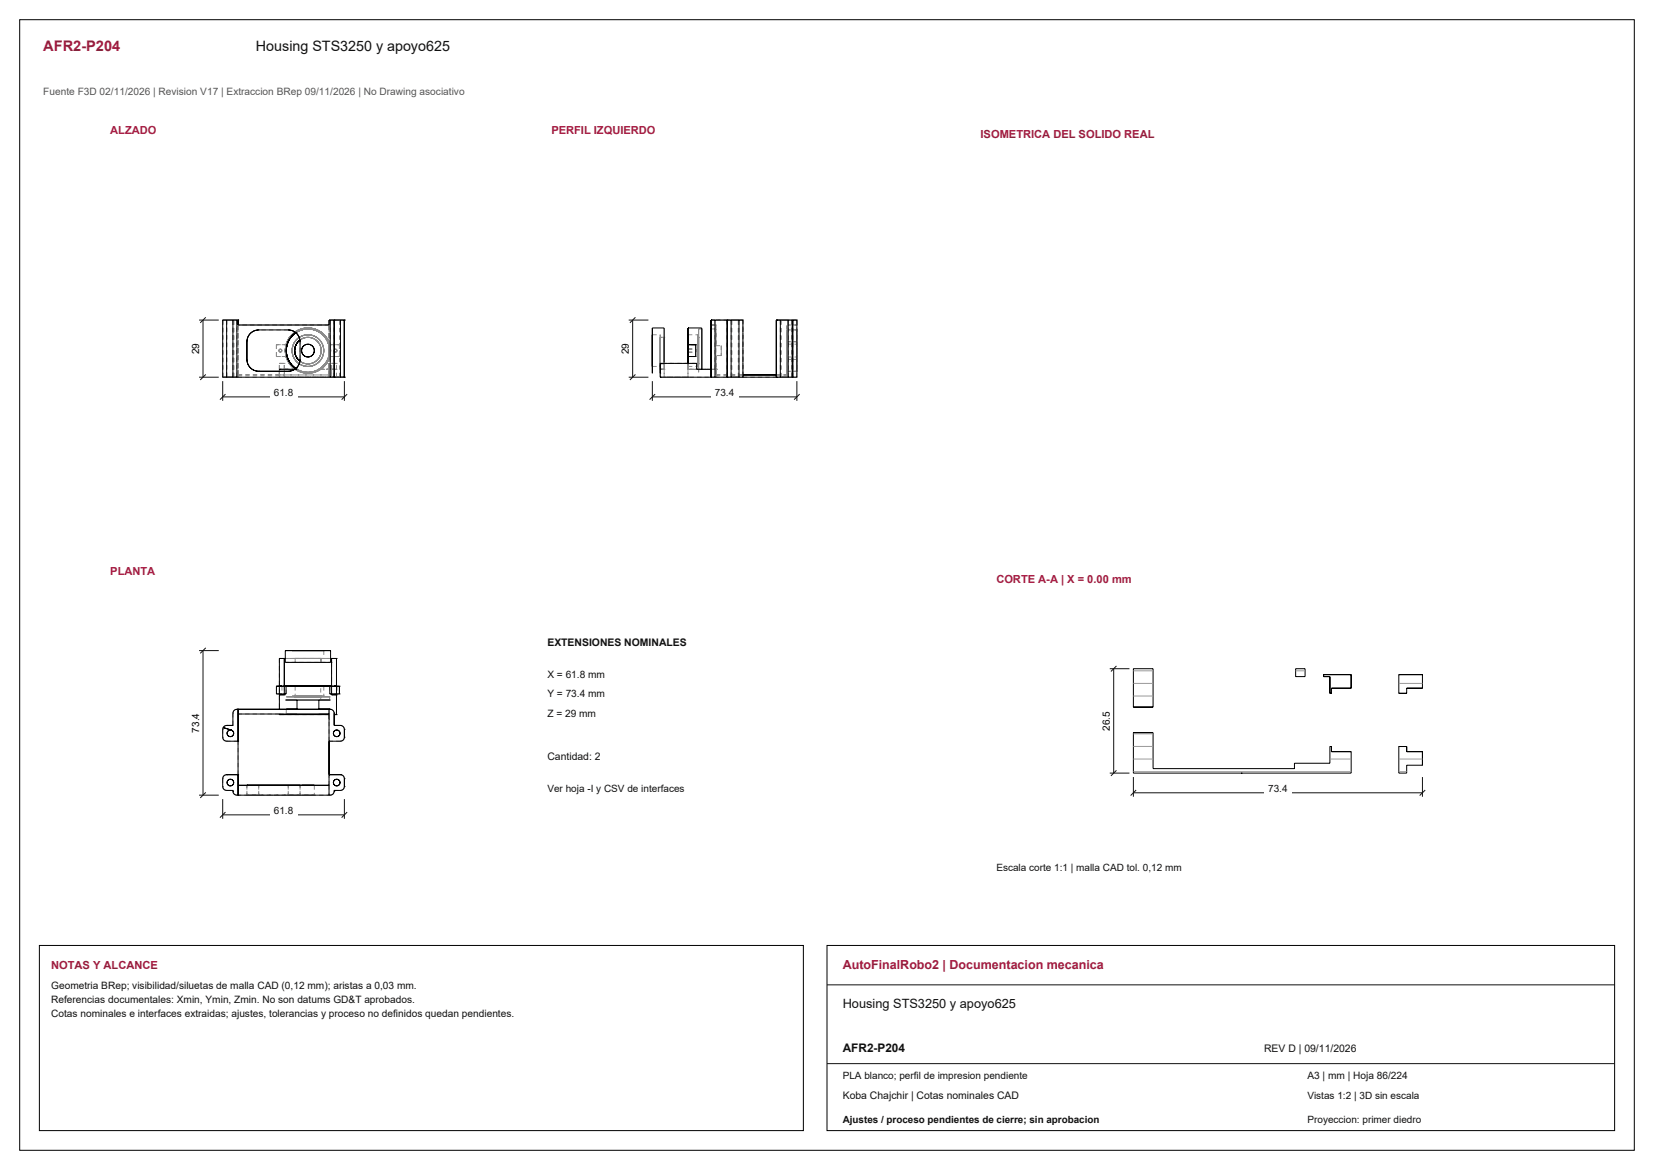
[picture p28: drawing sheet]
<svg xmlns="http://www.w3.org/2000/svg" width="420mm" height="297mm" viewBox="0 0 420 297" stroke-linecap="round" stroke-linejoin="round" font-family="sans-serif">
<defs><g id="words">
<text font-size="3.7" fill="#981b39" x="11" y="13">AFR2-P204</text>
<text font-size="3.6" fill="#111" x="65" y="13">Housing STS3250 y apoyo625</text>
<text font-size="3.2" fill="#981b39" x="214" y="246">AutoFinalRobo2 | Documentacion mecanica</text>
<text font-size="3.2" fill="#111" x="214" y="256">Housing STS3250 y apoyo625</text>
<text font-size="3" fill="#111" x="214" y="267">AFR2-P204</text>
<g font-size="2.8" fill="#a91843">
<text x="28" y="34">ALZADO</text>
<text x="140" y="34">PERFIL IZQUIERDO</text>
<text x="28" y="146">PLANTA</text>
<text x="253" y="148">CORTE A-A | X = 0.00 mm</text>
</g>
<g font-size="2.8" fill="#981b39">
<text x="249" y="35">ISOMETRICA DEL SOLIDO REAL</text>
<text x="13" y="246">NOTAS Y ALCANCE</text>
</g>
<text font-size="2.6" fill="#555" x="11" y="24">Fuente F3D 02/11/2026 | Revision V17 | Extraccion BRep 09/11/2026 | No Drawing asociativo</text>
<g font-size="2.6" fill="#111">
<text x="139" y="164">EXTENSIONES NOMINALES</text>
<text x="139" y="172">X = 61.8 mm</text>
<text x="139" y="177">Y = 73.4 mm</text>
<text x="139" y="182">Z = 29 mm</text>
<text x="139" y="193">Cantidad: 2</text>
<text x="13" y="251">Geometria BRep; visibilidad/siluetas de malla CAD (0,12 mm); aristas a 0,03 mm.</text>
<text x="13" y="254.6">Referencias documentales: Xmin, Ymin, Zmin. No son datums GD&amp;T aprobados.</text>
<text x="13" y="258.2">Cotas nominales e interfaces extraidas; ajustes, tolerancias y proceso no definidos quedan pendientes.</text>
<text x="321" y="267">REV D | 09/11/2026</text>
<text x="332" y="274">A3 | mm | Hoja 86/224</text>
<text x="214" y="279">Koba Chajchir | Cotas nominales CAD</text>
</g>
<g font-size="2.5">
<text x="50.5" y="89.9" transform="rotate(-90 50.5 89.9)">29</text>
<text x="159.7" y="89.9" transform="rotate(-90 159.7 89.9)">29</text>
<text x="50.5" y="186" transform="rotate(-90 50.5 186)">73.4</text>
<text x="281.8" y="185.5" transform="rotate(-90 281.8 185.5)">26.5</text>
</g>
<g font-size="2.5" fill="#111">
<text x="69.5" y="100.6">61.8</text>
<text x="181.5" y="100.6">73.4</text>
<text x="139" y="201">Ver hoja -I y CSV de interfaces</text>
<text x="322" y="201.1">73.4</text>
<text x="69.5" y="206.7">61.8</text>
<text x="253" y="221">Escala corte 1:1 | malla CAD tol. 0,12 mm</text>
<text x="214" y="274">PLA blanco; perfil de impresion pendiente</text>
<text x="332" y="279">Vistas 1:2 | 3D sin escala</text>
<text x="214" y="285">Ajustes / proceso pendientes de cierre; sin aprobacion</text>
<text x="332" y="285">Proyeccion: primer diedro</text>
</g>
</g></defs>
<g fill="none" stroke="#000" stroke-width=".25">
<path d="M5 5h410v287h-410zM57.6 81.2v14.6M59.1 81.2v14.6M60.1 81.2v14.6M60.4 81.2h.1M60.4 81.2h-3.9v14.6h31M60.4 81.2v1.3h23.1v-1.3h4M63.6 84.6a3 3 0 0 1 2.1-.9h7.5a3 3 0 0 1 3 3v4.6a3 3 0 0 1-3 2.9h-7.5a3 3 0 0 1-3-2.9v-4.6a3 3 0 0 1 .9-2.1zM65.7 94.2h.1M70.9 93.8h.1M74.2 92.7l1.2 1.1h-4.5M74.9 93.4l.1 .1"/>
<path d="M75.2 84.4a5.5 5.5 0 0 0-1 8.4M75.3 84.3a5.5 5.5 0 0 0-1.1 8.4M75.3 84.3a5.5 5.5 0 0 0 0 9.4M76.2 86.3a3.4 3.4 0 0 0 0 5.4M83.9 81.2v14.6M84.9 95.8h.1M84.9 81.2h.1M84.9 81.2v14.6M86.4 81.2v14.6M87.5 95.8h.1M87.5 81.2h.1M87.5 81.2v14.6"/>
<circle cx="78.2" cy="89" r="1.63"/>
</g>
<g fill="none" stroke="#8c8c8c" stroke-width=".25" stroke-dasharray="1.1 .8" stroke-linecap="butt">
<path d="M56.5 95.8h.1M56.5 81.2h.1M56.5 95.8v-14.6M56.5 81.2v14.6M56.6 95.8h-.1M56.6 95.8h.1M56.6 81.2h.1M56.6 81.2h-.1M56.7 95.8h-.1M56.7 95.8h.3M56.7 81.2h.3M56.7 81.2h-.1"/>
<path d="M57 95.8h-.3M57 95.8h.2M57 81.2h.2M57 81.2h-.3M57.2 95.8h-.2M57.2 95.8h.4M57.2 81.2h.4M57.2 81.2h-.2M57.6 95.8h-.4M57.6 95.8h2.8M57.6 81.2v14.6M57.6 81.2h-.4"/>
<path d="M57.6 81.2h2.8M57.6 95.8v-14.6M57.6 95.8h.1M57.6 81.2h.1M57.7 95.8h.2M57.7 95.8h-.1M57.7 81.2h.2M57.7 81.2h-.1M57.9 95.8h.2M57.9 95.8h-.2M57.9 81.2h.2M57.9 81.2h-.2"/>
<path d="M58.1 95.8h.3M58.1 95.8h-.2M58.1 81.2h.3M58.1 81.2h-.2M58.4 95.8h.3M58.4 95.8h-.3M58.4 81.2h.3M58.4 81.2h-.3M58.7 95.8h.3M58.7 95.8h-.3M58.7 81.2h.3M58.7 81.2h-.3"/>
<path d="M59 95.8h.2M59 95.8h-.3M59 81.2h.2M59 81.2h-.3M59.1 81.2h.1M59.1 95.8v-14.6M59.1 95.8h-1.5M59.1 81.2h-1.5M59.1 81.2v14.6M59.2 81.2h.1M59.2 95.8h-.1M59.2 95.8h.1"/>
<path d="M59.2 95.8h-.2M59.2 81.2h-.2M59.3 81.2h.3M59.3 95.8h-.1M59.3 81.2h-.1M59.3 95.8v-14.6M59.6 81.2h.2M59.6 95.8h-.3M59.8 81.2h.3M59.8 95.8h-.2M60.1 81.2v14.6M60.1 95.8h-.3"/>
<path d="M60.4 95.8h-2.8M60.4 81.2h-.3M60.4 81.2h-2.8M60.4 95.2v-14M60.4 95.2v.6M60.4 95.8v-.6M60.4 82.5v12.7M60.4 81.2v14M60.4 95.2v-12.7M60.4 95.2h23.1M60.4 82.5h23.1M70.2 90.5v-3"/>
<path d="M70.2 90.5h2.4M70.2 87.5h2.4M70.8 89v.2M70.8 89v-.2M70.8 89.2l.2 .1M70.8 88.8v.2M70.8 88.8l.2-.1M70.8 89.2v-.2M70.9 95.8h-10.8M70.9 92.3h1.3M70.9 93.8v-1.5M70.9 93.8h4.5"/>
<path d="M70.9 95.2v-1.4M70.9 95.2h-10.5M70.9 93.8v2M70.9 95.8v-3.5M71 89.3l.2 .1M71 88.7l-.2 .1M71 88.7l.2-.1M71 89.3l-.2-.1M71.2 89.4l.2-.1M71.2 88.6l-.2 .1M71.2 88.6l.2 .1M71.2 89.4l-.2-.1"/>
<path d="M71.4 89.3l.1-.1M71.4 88.7l-.2-.1M71.4 88.7l.1 .1M71.4 89.3l-.2 .1M71.5 89.2l.1-.2M71.5 88.8l-.1-.1M71.5 88.8l.1 .2M71.5 89.2l-.1 .1M71.6 89l-.1-.2M71.6 89l-.1 .2M72.2 95.8h12M72.2 93.8h-1.3"/>
<path d="M72.2 93.8h2.8M72.2 93.8v2M72.2 93.8v-1.5M72.2 95.8v-2M72.2 92.3h-1.3M72.4 89l.1 .8M72.4 89l.1-.8M72.4 89v-.1M72.4 89v.1M72.4 88.9l.1-.8M72.4 88.9v.1M72.4 89.1v.1"/>
<path d="M72.4 88.9v-.1M72.4 88.8v.1M72.4 89.2l.1 .1M72.5 88.8v-.1M72.5 88.8h-.1M72.5 89.2h-.1M72.5 89.2v.1M72.5 88.7l-.1 .1M72.5 89.3v.1M72.5 88.7v-.1M72.5 88.6v.1M72.5 89.4v.1"/>
<path d="M72.5 88.6v-.1M72.5 88.5v.1M72.5 89.5v.1M72.5 88.5v-.1M72.5 88.4v.1M72.5 89.6v.1M72.5 88.4v-.1M72.5 88.3v.1M72.5 89.7v.1M72.5 89.7l-.1-.8M72.5 88.3v-.1M72.5 88.2l-.1 .8"/>
<path d="M72.5 89.8l.1 .7M72.5 88.2v.1M72.5 89.8v.1M72.5 88.2l.2-.8M72.5 89.8l-.1-.8M72.5 88.2v-.1M72.5 88.1v.1M72.5 89.9v.1M72.5 88.1l.2-.8M72.5 88.1v-.1M72.5 88v.1M72.5 90v.1"/>
<path d="M72.5 88l.1-.1M72.6 87.9l-.1 .1M72.6 90.1h-.1M72.6 90.1v.1M72.6 87.9v-.1M72.6 87.8v.1M72.6 90.2v.1M72.6 87.8v-.1M72.6 87.7v.1M72.6 90.3v.1M72.6 87.6v.1M72.6 90.4v.1"/>
<path d="M72.6 87.5v.1M72.6 90.5l.1 .1M72.6 90.5h-2.4M72.6 87.5h-2.4M72.6 87.5l.3-.7M72.6 87.5l-.1 .7M72.6 90.5l-.1-.8M72.7 87.4l-.1 .1M72.7 90.6v.1M72.7 87.4l.3-.8M72.7 90.6l-.2-.8M72.7 89v.1"/>
<path d="M72.7 89.1v-.1M72.7 89.1v.1M72.7 88.9v.1M72.7 88.9v-.1M72.7 87.3v.1M72.7 90.7v.1M72.7 89.2v-.1M72.7 89.2v.1M72.7 88.8v.1M72.7 88.8v-.1M72.7 87.3l.3-.8M72.7 89.3v-.1"/>
<path d="M72.7 89.3v.1M72.7 88.7v.1M72.7 88.7v-.1M72.7 89.4v-.1M72.7 89.4v.1M72.7 88.6v.1M72.7 88.6v-.1M72.7 89.5v-.1M72.7 89.5v.1M72.7 88.5v.1M72.7 88.5v-.1M72.7 89.6v-.1"/>
<path d="M72.7 89.6v.1M72.7 87.2v.1M72.7 90.8l.1 .1M72.7 88.4v.1M72.7 88.4v-.1M72.7 89.7v-.1M72.7 88.3v.1M72.7 88.3v-.1M72.7 89.7v.1M72.7 89.7l.1 .1M72.8 88.2l-.1 .1M72.8 88.2v-.1"/>
<path d="M72.8 88.2h-.1M72.8 87.1l-.1 .1M72.8 89.8h-.1M72.8 89.8v.1M72.8 88.1v.1M72.8 88.1v-.1M72.8 89.9v.1M72.8 88v.1M72.8 87v.1M72.8 91v-.1M72.8 90v.1M72.8 87.9v.1"/>
<path d="M72.8 90.1v-.1M72.8 90.1v.1M72.8 87.8v.1M72.8 86.9v.1M72.8 91.1v-.1M72.8 91.1h.1M72.8 90.2v-.1M72.8 90.2l.1 .1M72.8 87.8v-.1M72.8 87.7h.1M72.8 87.7v.1M72.9 90.3l-.1-.1"/>
<path d="M72.9 90.3v.1M72.9 87.7h-.1M72.9 87.7v-.1M72.9 86.8l-.1 .1M72.9 91.2v-.1M72.9 90.4v-.1M72.9 90.4v.1M72.9 87.6v.1M72.9 87.6v-.1M72.9 86.8v-.1M72.9 91.2v.1M72.9 86.8l.4-.8"/>
<path d="M72.9 90.5v-.1M72.9 90.5v.1M72.9 91.3v-.1M72.9 86.7v.1M72.9 87.5v.1M72.9 91.3l-.3-.8M72.9 87.5v-.1M72.9 90.6v-.1M72.9 90.6l.1 .1M72.9 87.4v.1M72.9 87.4l.1-.1M72.9 86.7v-.1"/>
<path d="M72.9 91.3l.1 .1M73 90.7l-.1-.1M73 90.7v.1M73 86.6l.4-.7M73 91.4l-.3-.8M73 87.3l-.1 .1M73 87.3v-.1M73 86.6h-.1M73 91.4v.1M73 90.8v-.1M73 90.8v.1M73 86.5l.4-.7"/>
<path d="M73 87.2v.1M73 87.2v-.1M73 90.9v-.1M73 90.9l.1 .1M73 86.5v.1M73 91.5l.1 .1M73 87.1v.1M73 87.1l.1-.1M73.1 91l-.1-.1M73.1 87l-.1 .1M73.1 87v-.1M73.1 91.6v.1"/>
<path d="M73.1 86.4l-.1 .1M73.1 91v.1M73.1 86.9v.1M73.1 91.7l.1 .1M73.1 86.3v.1M73.1 91.1l.1 .1M73.1 86.8v.1M73.1 86.8h.1M73.2 91.2l-.1-.1M73.2 91.2v.1M73.2 91.8v.1M73.2 86.2l-.1 .1"/>
<path d="M73.2 86.8h-.1M73.2 86.8v-.1M73.2 83.7h-7.5M73.2 91.3v-.1M73.2 91.3v.1M73.2 91.9h.1M73.2 86.7v.1M73.2 86.7l.1-.1M73.2 86.1v.1M73.2 91.4v-.1M73.2 91.4h.1M73.2 91.4l.1 .1"/>
<path d="M73.3 86.6l-.1 .1M73.3 86.6v-.1M73.3 86l.4-.6M73.3 92v-.1M73.3 86l-.1 .1M73.3 92l-.4-.7M73.3 91.5v-.1M73.3 91.5v.1M73.3 86.5v.1M73.3 86.5v-.1M73.3 92l.1 .1M73.3 86v-.1"/>
<path d="M73.3 85.9v.1M73.3 91.6v-.1M73.3 91.6h.1M73.3 86.4v.1M73.3 86.4l.1-.1M73.4 85.9l.4-.7M73.4 92.1l-.4-.7M73.4 92.1v.1M73.4 85.9h-.1M73.4 91.6h-.1M73.4 91.6v.1M73.4 86.3l-.1 .1"/>
<path d="M73.4 86.3v-.1M73.4 85.8l.5-.6M73.4 91.7v.1M73.4 91.7l.1 .1M73.4 92.2l.1 .1M73.4 85.8v.1M73.4 86.2v.1M73.4 86.2h.1M73.5 91.8h-.1M73.5 91.8v.1M73.5 92.3v.1M73.5 85.7l-.1 .1"/>
<path d="M73.5 86.2h-.1M73.5 86.2v-.1M73.5 91.9v-.1M73.5 91.9l.1 .1M73.5 86.1v.1M73.5 86.1l.1-.1M73.5 92.4h.1M73.5 85.6v.1M73.6 92l-.1-.1M73.6 92v.1M73.6 86l-.1 .1M73.6 86v-.1"/>
<path d="M73.6 92.5v-.1M73.6 85.5l-.1 .1M73.6 92.1v-.1M73.6 92.1h.1M73.6 85.9v.1M73.6 85.9l.1-.1M73.7 92.5h-.1M73.7 92.5v.1M73.7 85.5h-.1M73.7 92.1h-.1M73.7 92.1v.1M73.7 85.8l-.1 .1"/>
<path d="M73.7 85.4l.5-.6M73.7 92.6l.1 .1M73.7 85.4v.1M73.7 92.2l.1 .1M73.7 85.8h.1M73.8 85.8v-.1M73.8 85.8h-.1M73.8 92.7l-.5-.7M73.8 92.7v.1M73.8 92.3l-.1-.1M73.8 92.3v.1M73.8 85.3l-.1 .1"/>
<path d="M73.8 85.7v.1M73.8 85.7l.1-.1M73.8 92.8h.1M73.8 92.4v-.1M73.8 92.4h.1M73.8 85.2l.6-.5M73.8 92.8l-.4-.7M73.9 85.2l-.1 .1M73.9 92.8h-.1M73.9 85.6l-.1 .1M73.9 85.6v-.1M73.9 85.2l.6-.6"/>
<path d="M73.9 92.4v.1M73.9 92.4l.1 .1M73.9 92.8l.1 .1M73.9 85.2v-.1M73.9 85.5v.1M73.9 85.5h.1M73.9 85.1v.1M74 92.5h-.1M74 92.5v.1M74 92.9v.1M74 85.5h-.1M74 85.5v-.1"/>
<path d="M74 85.1h-.1M74 92.6v-.1M74 92.6l.1 .1M74 93h.1M74 85.4v.1M74 85.4l.1-.1M74.1 85l-.1 .1M74.1 93h-.1M74.1 92.7l-.1-.1M74.1 92.7h.1M74.1 85.3l-.1 .1M74.1 85.3l.1-.1"/>
<path d="M74.1 93.1v-.1M74.1 93.1h.1M74.1 84.9v.1M74.2 92.7h-.1M74.2 92.7v.1M74.2 89v.7M74.2 85.2l-.1 .1M74.2 93.1l.1 .1M74.2 84.9h-.1M74.2 92.8l.1 .1M74.2 89.7l.2 .6M74.2 88.3v.7"/>
<path d="M74.2 85.2l.1-.1M74.2 84.8l.7-.5M74.3 93.2v.1M74.3 84.8l-.1 .1M74.3 92.9l-.1-.1M74.3 92.9h.1M74.3 85.1l-.1 .1M74.3 85.1l.1-.1M74.3 93.2l-.5-.5M74.3 93.3h.1M74.3 84.7v.1M74.3 84.7h.1"/>
<path d="M74.4 84.7l-.1 .1M74.4 92.9h-.1M74.4 92.9v.1M74.4 85l-.1 .1M74.4 90.3l.3 .7M74.4 87.7l-.2 .6M74.4 93.3l.1 .1M74.4 93l.1 .1M74.4 84.7l.7-.5M74.4 93.3l-.6-.5M74.4 85l.1-.1M74.5 84.6l.6-.5"/>
<path d="M74.5 93.4l.1 .1M74.5 93.1l-.1-.1M74.5 93.1h.1M74.5 84.6l-.1 .1M74.5 84.9l-.1 .1M74.5 84.9l.1-.1M74.6 93.1h-.1M74.6 93.1v.1M74.6 84.5l-.1 .1M74.6 84.8l-.1 .1M74.6 84.8h.1M74.6 93.5l.1 .1"/>
<path d="M74.6 93.2h.1M74.6 93.2l.1 .1M74.7 84.5h-.1M74.7 93.5h-.1M74.7 93.5v.1M74.7 84.8h-.1M74.7 84.8v-.1M74.7 91l.4 .5M74.7 87l-.3 .7M74.7 93.6h.1M74.7 93.3v-.1M74.7 93.3h.1"/>
<path d="M74.7 84.4v.1M74.7 84.7v.1M74.7 84.7h.1M74.8 93.3h-.1M74.8 93.3l.1 .1M74.8 93.6l.1 .1M74.8 84.7h-.1M74.8 84.7l.1-.1M74.8 84.3l-.1 .1M74.8 93.7v-.1M74.8 93.7h.1M74.9 84.3l.6-.4"/>
<path d="M74.9 93.4l-.1-.1M74.9 84.6l-.1 .1M74.9 84.6h.1M74.9 84.3h-.1M74.9 93.4h.1M75 93.8l-.7-.6M75 93.8h.4M75 93.8h-2.8M75 84.5l-.1 .1M75 84.5v.1M75 84.2l-.1 .1M75 93.5v-.1"/>
<path d="M75 93.5h.1M75 84.5l.1-.1M75.1 84.2h-.1M75.1 93.8h-.1M75.1 93.8v.1M75.1 91.5l.4 .5M75.1 86.5l-.4 .5M75.1 84.2l.7-.4M75.1 93.8l-.7-.5M75.1 93.5h-.1M75.1 93.5v.1M75.1 93.5l.1 .1"/>
<path d="M75.1 84.1l.7-.3M75.1 84.4l-.1 .1M75.1 84.4h.1M75.1 84.1v.1M75.1 84.1h.1M75.1 93.9h.1M75.2 84.1l-.1 .1M75.2 84.4l.7-.4M75.2 93.6h-.1M75.2 93.6l.1 .1M75.2 84.4h-.1M75.2 84.4l.1-.1"/>
<path d="M75.2 93.9l.1 .1M75.3 93.7l-.1-.1M75.3 84.3l.7-.3M75.3 84.3l-.1 .1M75.3 84.3h.1M75.3 84l-.1 .1M75.3 94h.1M75.3 84.3l.7-.4M75.3 93.7h.1M75.4 84.3h-.1M75.4 84.3v-.1M75.4 84h-.1"/>
<path d="M75.4 94l.1 .1M75.4 93.8h-4.5M75.4 93.8v-.1M75.4 84.2v.1M75.4 84.2h.1M75.5 83.9l-.1 .1M75.5 94.1h.1M75.5 93.8h-.1M75.5 84.2h-.1M75.5 83.9l.8-.3M75.5 84.2l.1-.1M75.5 92l.6 .4"/>
<path d="M75.5 86l-.4 .5M75.6 83.9h-.1M75.6 94.1v.1M75.6 93.8h-.1M75.6 93.8v.1M75.6 94.1l-.6-.3M75.6 84.1l-.1 .1M75.6 84.1h.1M75.7 93.9h-.1M75.7 83.8l-.1 .1M75.7 94.2h-.1M75.7 84.1h-.1"/>
<path d="M75.7 84.1h.1M75.8 93.9h-.1M75.8 83.8h-.1M75.8 94.2h-.1M75.8 84.1h-.1M75.8 84.1l.1-.1M75.8 83.8l.8-.3M75.8 94.2l-.7-.4M75.8 94v-.1M75.8 94h.1M75.9 83.7l-.1 .1M75.9 94.3l-.1-.1"/>
<path d="M75.9 84l-.1 .1M75.9 84l.7-.3M75.9 84l-.7 .4M75.9 84h.1M75.9 94h.1M75.9 83.7h.1M75.9 94.3h.1M76 83.7h-.1M76 84h-.1M76 84v-.1M76 84l.7-.3M76 94.1v-.1"/>
<path d="M76 94.3l.1 .1M76 83.9l.8-.2M76 94.1l-.7-.4M76 83.9v.1M76 83.9h.1M76.1 94.1l-.7-.3M76.1 92.4l.6 .3M76.1 85.6l-.6 .4M76.1 94.1h-.1M76.1 83.6l-.1 .1M76.1 94.4h.1M76.1 83.9h-.1"/>
<path d="M76.1 83.9h.1M76.2 91.7l.5 .3M76.2 94.1h-.1M76.2 91.3v-4.6M76.2 83.9h-.1M76.2 83.9l.1-.1M76.2 83.6h-.1M76.2 94.4h.1M76.3 83.6l.7-.2M76.3 94.2l-.1-.1M76.3 83.8l-.1 .1M76.3 83.8h.1"/>
<path d="M76.3 94.4l-.7-.3M76.3 83.6h-.1M76.3 94.4l.1 .1M76.4 94.2h-.1M76.4 83.8h-.1M76.4 83.8h.1M76.4 83.5l-.1 .1M76.4 94.5h.1M76.5 94.2h-.1M76.5 83.8h-.1M76.5 83.8l.1-.1M76.5 83.5h-.1"/>
<path d="M76.5 94.5h.1M76.6 94.2h-.1M76.6 94.2v.1M76.6 83.5l.8-.2M76.6 94.5l-.8-.3M76.6 83.7l-.1 .1M76.6 83.7h.1M76.6 83.5h-.1M76.6 94.5h.1M76.6 83.7l.8-.1M76.6 83.7l-.7 .3M76.6 94.3h.1"/>
<path d="M76.7 83.7h-.1M76.7 83.7h.1M76.7 92l.6 .2M76.7 86l-.5 .3M76.7 92.7l.6 .2M76.7 85.3l-.6 .3M76.7 83.4l-.1 .1M76.7 94.6v-.1M76.7 94.6h.1M76.7 83.7l.8-.2M76.7 94.3h.1M76.8 94.3l-.7-.2"/>
<path d="M76.8 83.7h-.1M76.8 83.7h.1M76.8 83.7l.8-.2M76.8 94.3l-.8-.2M76.8 83.4h-.1M76.8 94.6h.1M76.8 94.3h.1M76.9 83.7h-.1M76.9 83.7l.1-.1M76.9 83.4h-.1M76.9 94.6h.1M76.9 94.4v-.1"/>
<path d="M76.9 94.4h.1M77 83.6l-.1 .1M77 83.6h.1M77 83.4h-.1M77 94.6h.1M77 94.4h.1M77 83.4l.8-.1M77.1 83.6h-.1M77.1 94.6l-.8-.2M77.1 83.4h-.1M77.1 94.6l.1 .1M77.1 83.6h.1"/>
<path d="M77.2 83.3l-.1 .1M77.2 94.7h.1M77.2 94.4h-.1M77.2 83.6h-.1M77.2 83.6h.1M77.3 92.2l.6 .2M77.3 85.8l-.6 .2M77.3 94.4h-.1M77.3 83.3h-.1M77.3 83.6h-.1M77.3 83.6h.1M77.3 92.9l.7 .1"/>
<path d="M77.3 85.1l-.6 .2M77.4 83.3h.8M77.4 94.7l-.8-.2M77.4 94.4h-.1M77.4 83.3h-.1M77.4 94.7h-.1M77.4 83.6l.8-.1M77.4 83.6l-.8 .1M77.4 83.6h-.1M77.4 83.6l.1-.1M77.5 94.5l-.7-.2M77.5 94.5l-.1-.1"/>
<path d="M77.5 83.3h-.1M77.5 94.7h-.1M77.5 83.5h.8M77.5 83.5l-.1 .1M77.5 83.5h.1M77.6 94.5h-.1M77.6 83.5h.8M77.6 94.5l-.8-.2M77.6 83.3h-.1M77.6 94.7h-.1M77.6 83.5h-.1M77.6 83.5h.1"/>
<path d="M77.7 94.5h-.1M77.7 83.3h-.1M77.7 94.7h-.1M77.7 83.5h-.1M77.7 83.5h.1M77.8 94.5h-.1M77.8 83.3h-.1M77.8 94.7h-.1M77.8 83.3h.8M77.8 83.5h-.1M77.8 83.5h.1M77.8 94.7l-.7-.1"/>
<path d="M77.9 94.5h-.1M77.9 92.4h.6M77.9 85.6l-.6 .2M77.9 83.3h-.1M77.9 94.7h-.1M77.9 83.5h-.1M77.9 83.5h.1M78 94.5h-.1M78 83.3h-.1M78 94.7h-.1M78 83.5h-.1M78 83.5h.1"/>
<path d="M78 93h.7M78 85l-.7 .1M78.1 94.5h-.1M78.1 83.3h-.1M78.1 94.7h-.1M78.1 83.5h-.1M78.1 94.5h.1M78.2 83.5h-.1M78.2 94.5h-.7M78.2 83.5l.8 .1M78.2 83.5l-.8 .1M78.2 83.3h.8"/>
<path d="M78.2 94.7h-.8M78.2 94.7h-.1M78.2 94.5h.1M78.3 83.5h-.1M78.3 83.3h.1M78.3 94.7h-.1M78.3 83.5l.8 .1M78.3 94.5h.1M78.4 83.5h-.1M78.4 83.3h.1M78.4 94.7h-.1M78.4 83.5l.8 .1"/>
<path d="M78.4 94.5h-.8M78.4 94.5h.1M78.5 83.5h-.1M78.5 83.3h.1M78.5 94.7h-.1M78.5 92.4l.6-.2M78.5 85.6h-.6M78.5 94.5h.1M78.6 83.5h-.1M78.6 94.7h-.8M78.6 83.3l.8 .1M78.6 83.3h.1"/>
<path d="M78.6 94.7h-.1M78.6 94.5h.1M78.7 83.5h-.1M78.7 83.3h.1M78.7 94.7h-.1M78.7 93l.7-.2M78.7 85h-.7M78.7 94.5h.1M78.8 83.5h-.1M78.8 83.3h.1M78.8 94.7h-.1M78.8 94.5h.1"/>
<path d="M78.9 83.5h-.1M78.9 83.3h.1M78.9 94.7h-.1M78.9 94.5l.1-.1M78.9 94.5h-.7M79 83.6l-.1-.1M79 83.6l.8 .1M79 83.6l-.8-.1M79 83.3h.1M79 94.7h-.1M79 94.4h.1M79 83.3l.8 .2"/>
<path d="M79 94.7h-.8M79.1 83.6h-.1M79.1 83.3h.1M79.1 94.7h-.1M79.1 94.4h.1M79.1 92.2l.6-.2M79.1 85.8l-.6-.2M79.1 83.6l.8 .2M79.1 83.6h.1M79.2 83.3l.1 .1M79.2 94.7h-.1M79.2 83.6l.8 .2"/>
<path d="M79.2 94.4l-.8 .1M79.2 83.6h-.1M79.3 94.4h-.1M79.3 83.4h.1M79.3 94.6l-.1 .1M79.3 83.6h-.1M79.3 94.6l-.7 .1M79.4 83.4l.7 .2M79.4 92.8l.6-.2M79.4 85.2l-.7-.2M79.4 94.4h-.1M79.4 83.4h.1"/>
<path d="M79.4 94.6h-.1M79.4 83.6h-.1M79.5 94.4h-.1M79.5 94.4v-.1M79.5 83.4h.1M79.5 94.6h-.1M79.5 83.7l-.1-.1M79.6 94.3h-.1M79.6 83.4h.1M79.6 94.6h-.1M79.6 83.7h-.1M79.6 94.3l-.7 .2"/>
<path d="M79.7 94.3h-.1M79.7 83.4l.1 .1M79.7 94.6h-.1M79.7 94.6v-.1M79.7 92l.5-.3M79.7 86l-.6-.2M79.7 83.7h-.1M79.7 94.3h.1M79.8 83.7l.7 .3M79.8 83.7l-.8-.1M79.8 83.5h.1M79.8 94.5h-.1"/>
<path d="M79.8 83.7h-.1M79.8 83.5l.8 .3M79.8 94.5l-.8 .2M79.8 94.2v.1M79.8 94.2h.1M79.9 83.5h.1M79.9 94.5h-.1M79.9 83.8l-.1-.1M79.9 83.8l.7 .3M79.9 94.2h.1M80 83.5l.1 .1M80 83.8l.7 .3"/>
<path d="M80 94.2l-.8 .2M80 94.5h-.1M80 83.8h-.1M80 92.6l.6-.4M80 85.4l-.6-.2M80 94.2h.1M80.1 83.6h.1M80.1 94.4l-.1 .1M80.1 83.8h-.1M80.1 94.4l-.8 .2M80.1 94.2l.1-.1M80.1 83.6l.8 .3"/>
<path d="M80.2 83.6h.1M80.2 83.9l-.1-.1M80.2 94.4h-.1M80.2 94.1h.1M80.2 91.7l.5-.4M80.2 86.3l-.5-.3M80.2 83.9h.1M80.3 83.9h-.1M80.3 83.6v.1M80.3 94.4h-.1M80.3 94.1l-.7 .2M80.3 83.7h.1"/>
<path d="M80.3 94.3v.1M80.3 94.3h.1M80.4 94.1h-.1M80.4 94.1v-.1M80.4 84l-.1-.1M80.4 83.7h.1M80.4 94.3h.1M80.5 94h-.1M80.5 84h-.1M80.5 84l.7 .4M80.5 84l-.7-.3M80.5 83.7l.1 .1"/>
<path d="M80.5 94.3l.1-.1M80.5 94l.1-.1M80.6 83.8l.7 .3M80.6 83.8l.7 .4M80.6 94.2l-.8 .3M80.6 92.2l.5-.4M80.6 85.8l-.6-.4M80.6 84.1l-.1-.1M80.6 83.8h.1M80.6 94.2h.1M80.6 93.9h.1M80.6 84.1l.7 .4"/>
<path d="M80.7 84.1h-.1M80.7 91.3l.4-.5M80.7 86.7l-.5-.4M80.7 84.1l.7 .4M80.7 93.9l-.7 .3M80.7 83.8l.1 .1M80.7 93.9h.1M80.8 84.1h-.1M80.8 94.1l-.7 .3M80.8 93.8v.1M80.8 93.8h.1M80.8 83.9h.1"/>
<path d="M80.8 94.1l-.1 .1M80.9 84.2l-.1-.1M80.9 83.9l.6 .4M80.9 83.9l.1 .1M80.9 94.1h-.1M81 93.8l-.7 .3M81 93.8l.6-.5M81 93.8h.4M81 93.8h2.5M81 93.8v-.1M81 84h.1M81 94l-.1 .1"/>
<path d="M81 84.3l-.1-.1M81 93.7h.1M81.1 90.8l.2-.6M81.1 87.2l-.4-.5M81.1 84l.1 .1M81.1 94h-.1M81.1 91.8l.4-.5M81.1 86.2l-.5-.4M81.1 84.3h-.1M81.1 93.7h-.1M81.1 93.7l.1-.1M81.2 93.9l-.1 .1"/>
<path d="M81.2 84.4l-.1-.1M81.2 93.6l-.1 .1M81.2 93.6h.1M81.2 84.4l.6 .5M81.2 84.4l-.7-.4M81.2 84.1l.1 .1M81.2 93.9h.1M81.3 84.4h-.1M81.3 84.1l.6 .5M81.3 93.5l-.1 .1M81.3 93.5v.1M81.3 84.2l.7 .5"/>
<path d="M81.3 93.8l-.7 .4M81.3 84.2h.1M81.3 93.8v.1M81.3 93.8h.1M81.3 84.5l.7 .5M81.3 84.5v-.1M81.3 90.2l.2-.6M81.3 87.8l-.2-.6M81.4 93.5h-.1M81.4 93.5v-.1M81.4 84.5l.6 .5M81.4 93.5l-.7 .4"/>
<path d="M81.4 84.2l.1 .1M81.4 84.5h-.1M81.4 84.5v.1M81.4 93.8h2.8M81.4 93.8l-.6 .3M81.4 93.4v.1M81.4 93.4h.1M81.5 84.3h.1M81.5 84.6l-.1-.1M81.5 84.6h-.1M81.5 89.6l.1-.6M81.5 88.4l-.2-.6"/>
<path d="M81.5 93.4h-.1M81.5 93.4l.1-.1M81.5 91.3l.4-.6M81.5 86.7l-.4-.5M81.5 84.3l.6 .5M81.6 89l-.1-.6M81.6 84.3v.1M81.6 84.7l-.1-.1M81.6 93.7h-.1M81.6 93.7v-.1M81.6 93.3l-.6 .5M81.6 93.3l-.1 .1"/>
<path d="M81.6 93.6l-.1 .1M81.6 93.3h.1M81.6 93.3l.6-.5M81.6 84.7h.1M81.7 84.4v.1M81.7 84.4h-.1M81.7 84.7h-.1M81.7 93.6h-.1M81.7 93.3h-.1M81.7 93.3v-.1M81.7 84.8v-.1M81.7 84.5h.1"/>
<path d="M81.7 93.5v.1M81.7 93.5h.1M81.7 93.2v.1M81.7 93.2h.1M81.8 93.5l-.1 .1M81.8 84.8h-.1M81.8 84.5l.1 .1M81.8 93.1l-.1 .1M81.8 93.1v.1M81.8 93.1h.1M81.8 84.9l.6 .6M81.8 84.9l-.6-.5"/>
<path d="M81.9 90.7l.2-.7M81.9 87.3l-.4-.6M81.9 84.9l-.1-.1M81.9 84.6l.1 .1M81.9 93.1h-.1M81.9 93.4l-.1 .1M81.9 93.1v-.1M81.9 84.6l.6 .6M81.9 85v-.1M82 93l-.1 .1M82 84.7l.5 .5M82 93.3l-.7 .5"/>
<path d="M82 93h-.1M82 85l.5 .6M82 93.3l-.1 .1M82 85h-.1M82 93l-.6 .5M82 92.9v.1M82 92.9h.1M82 84.7l.1 .1M82 93.3h.1M82.1 93.3h-.1M82.1 93.2l-.7 .6M82.1 85.1l-.1-.1"/>
<path d="M82.1 90l.1-.7M82.1 88l-.2-.7M82.1 92.9h-.1M82.1 92.9l.1-.1M82.1 84.8l.1 .1M82.1 93.2v.1M82.1 92.8l-.5 .5M82.1 84.8l.6 .6M82.1 85.2v-.1M82.1 85.2h.1M82.2 92.8l-.1 .1M82.2 84.9h.1"/>
<path d="M82.2 93.1l-.1 .1M82.2 89.3v-.6M82.2 88.7l-.1-.7M82.2 85.2h-.1M82.2 92.8l-.6 .5M82.2 92.8l.5-.7M82.2 92.7v.1M82.2 92.7h.1M82.3 84.9v.1M82.3 93.1h-.1M82.3 93.1v-.1M82.3 85.3l-.1-.1"/>
<path d="M82.3 92.7h-.1M82.3 92.7v-.1M82.3 85l.1 .1M82.3 93h.1M82.3 85.4v-.1M82.4 92.6l-.1 .1M82.4 92.6h-.1M82.4 92.6v-.1M82.4 85.1h.1M82.4 85.5l-.1-.1M82.4 92.9v.1M82.4 85.5l.5 .6"/>
<path d="M82.4 85.5l-.6-.6M82.4 92.5v.1M82.4 92.5h.1M82.5 85.5h-.1M82.5 85.1v.1M82.5 92.8l-.1 .1M82.5 85.2v-.1M82.5 92.5h-.1M82.5 92.5v-.1M82.5 92.4v.1M82.5 85.2l.5 .6M82.5 85.6l.5 .7"/>
<path d="M82.5 85.6v-.1M82.5 85.2l.1 .1M82.5 92.8h.1M82.5 85.2l.5 .7M82.5 92.8l-.5 .5M82.5 92.4l.1-.1M82.5 92.4l-.5 .6M82.6 85.7l-.1-.1M82.6 92.3l-.1 .1M82.6 85.3l.1 .1M82.6 92.7v.1M82.6 92.3v-.1"/>
<path d="M82.6 92.3l-.5 .5M82.6 92.7l-.5 .5M82.6 85.8v-.1M82.6 92.2v.1M82.6 92.2h.1M82.7 92.2h-.1M82.7 85.4v.1M82.7 92.6l-.1 .1M82.7 85.4l.4 .6M82.7 85.8h-.1M82.7 92.2v-.1M82.7 92.1l-.5 .7"/>
<path d="M82.7 92.1l.4-.6M82.7 92.1v.1M82.7 92.1h.1M82.7 85.5h.1M82.7 92.5v.1M82.7 85.9v-.1M82.7 85.9h.1M82.8 92.1h-.1M82.8 92.1v-.1M82.8 85.5v.1M82.8 92.5h-.1M82.8 92.5v-.1"/>
<path d="M82.8 86l-.1-.1M82.8 86v-.1M82.8 92v.1M82.8 92l.1-.1M82.8 85.6l.1 .1M82.8 92.4h.1M82.9 86.1l-.1-.1M82.9 92.4h-.1M82.9 91.9l-.1 .1M82.9 91.9v-.1M82.9 86.1l.3 .7M82.9 86.1l-.5-.6"/>
<path d="M82.9 85.7l.1 .1M82.9 86.2v-.1M82.9 92.3v.1M82.9 91.8v.1M82.9 91.8h.1M83 86.2h-.1M83 85.8v.1M83 91.8h-.1M83 91.8v-.1M83 86.3l.3 .7M83 92.2l-.1 .1M83 91.7v.1"/>
<path d="M83 91.7l-.5 .7M83 86.3v-.1M83 85.8l.4 .7M83 91.7v-.1M83 85.9h.1M83 91.6v.1M83 91.6h.1M83 92.1v.1M83 91.6l-.4 .7M83 85.9l.4 .7M83 92.1l-.5 .7M83 86.4v-.1"/>
<path d="M83 86.4h.1M83.1 91.6v-.1M83.1 85.9v.1M83.1 92l-.1 .1M83.1 86v-.1M83.1 86.5l-.1-.1M83.1 86.5v-.1M83.1 91.5v.1M83.1 92l-.5 .7M83.1 91.5v-.1M83.1 86l.1 .1M83.1 91.5l-.4 .6"/>
<path d="M83.1 91.5l.3-.8M83.1 92v-.1M83.1 86l.4 .8M83.1 86.6v-.1M83.1 91.4v.1M83.1 91.4l.1-.1M83.2 86.1v.1M83.2 86.7l-.1-.1M83.2 91.9h-.1M83.2 91.3l-.1 .1M83.2 91.3v-.1M83.2 86.7v.1"/>
<path d="M83.2 86.8v-.1M83.2 91.2v.1M83.2 86.2l.1 .1M83.2 91.8v.1M83.2 91.2l.1-.1M83.2 86.8l.3 .8M83.2 86.8l-.3-.7M83.3 86.8h-.1M83.3 86.8v.1M83.3 91.2h-.1M83.3 91.2v-.1M83.3 86.3v.1"/>
<path d="M83.3 91.7l-.1 .1M83.3 86.9v-.1M83.3 91.1v-.1M83.3 91v.1M83.3 87l.2 .7M83.3 86.4l.1 .1M83.3 91.6v.1M83.3 87v-.1M83.3 91l-.3 .6M83.3 87l.3 .8M83.3 91l-.3 .7M83.3 91l.1-.1"/>
<path d="M83.4 87.1l-.1-.1M83.4 86.5v.1M83.4 90.9l-.1 .1M83.4 91.5l-.1 .1M83.4 90.9v-.1M83.4 87.2v-.1M83.4 90.8v.1M83.4 86.5l.3 .8M83.4 90.8v-.1M83.4 91.4v.1M83.4 87.3v-.1M83.4 90.7l-.3 .8"/>
<path d="M83.4 90.7l.2-.8M83.4 90.7v.1M83.4 86.6l.3 .8M83.4 91.4l-.4 .7M83.4 90.7l.1-.1M83.4 86.7h.1M83.4 86.7v-.1M83.4 91.3v.1M83.4 91.3h.1M83.4 87.4h.1M83.4 87.4v-.1M83.5 90.6l-.1 .1"/>
<path d="M83.5 87.4l-.1-.1M83.5 90.6v-.1M83.5 91.3l-.4 .7M83.5 87.5v-.1M83.5 90.5v.1M83.5 86.7v.1M83.5 91.3v-.1M83.5 90.5v-.1M83.5 86.8l.2 .7M83.5 91.2v.1M83.5 86.8v-.1M83.5 87.6v-.1"/>
<path d="M83.5 90.4v.1M83.5 87.6l.2 .7M83.5 87.6l-.3-.8M83.5 90.4v-.1M83.5 86.8l.1 .1M83.5 91.2v-.1M83.5 87.7v-.1M83.5 90.3v.1M83.5 90.3l.1-.1M83.5 95.8h2.9M83.5 81.2h2.9M83.5 95.2v-14"/>
<path d="M83.5 95.2v.6M83.5 95.8v-.6M83.5 81.2v14M83.5 95.2v-12.7M83.5 82.5v-1.3M83.5 82.5v5.2M83.5 87.7v2.6M83.5 90.3v3.5M83.5 93.8v1.4M83.5 87.7l.2 .7M83.5 90.3l-.2 .7M83.5 95.2h-12.6"/>
<path d="M83.5 82.5h-23.1M83.6 87.7v.1M83.6 87.7h-.1M83.6 90.2v-.1M83.6 86.9v.1M83.6 91.1h-.1M83.6 91.1v-.1M83.6 87.8l.1 .8M83.6 90.2l-.3 .8M83.6 87.8v-.1M83.6 87.8v.1M83.6 90.1v-.1"/>
<path d="M83.6 87.9v-.1M83.6 87.9v.1M83.6 87v.1M83.6 91v-.1M83.6 90v-.1M83.6 88v-.1M83.6 89.9l-.2 .8M83.6 89.9l.1-.8M83.6 89.9v.1M83.6 89.9v-.1M83.6 88.1v-.1M83.6 87.1l.1 .1"/>
<path d="M83.6 89.8v.1M83.6 89.8v-.1M83.6 88.2v-.1M83.6 89.7v.1M83.6 89.7h.1M83.7 89.7h-.1M83.7 88.3l-.1-.1M83.7 89.7v-.1M83.7 88.3v.8M83.7 88.3l-.2-.7M83.7 88.4v.6M83.7 89.6l-.2 .7"/>
<path d="M83.7 87.2v.1M83.7 90.8l-.1 .1M83.7 89.6v.1M83.7 88.4v-.1M83.7 89.6v-.1M83.7 89.5v.1M83.7 88.5v-.1M83.7 89.5v-.1M83.7 89.4v.1M83.7 88.6v-.1M83.7 88.6v.8M83.7 89.4l-.1 .8"/>
<path d="M83.7 89.4v-.1M83.7 89.3v.1M83.7 88.7v-.1M83.7 89.3v-.1M83.7 87.3l.2 .8M83.7 89.2v.1M83.7 88.8v-.1M83.7 87.3v.1M83.7 90.7v.1M83.7 89.2v-.1M83.7 89.1l-.1 .8M83.7 89.1v-.8"/>
<path d="M83.7 89.1v.1M83.7 88.9v-.1M83.7 89.1v-.1M83.7 89v.1M83.7 89v-.1M83.7 89v.6M83.7 87.4l.2 .8M83.7 90.6l-.3 .8M83.7 87.4v.1M83.7 90.6v.1M83.7 90.5l-.2 .8M83.7 90.5l.2-.7"/>
<path d="M83.7 90.5h2.5M83.7 87.5h2.5M83.7 90.5h.1M83.7 87.5l.1 .1M83.7 90.5v.1M83.8 90.4v.1M83.8 87.6v.1M83.8 90.3v.1M83.8 87.7v.1M83.8 90.2v.1M83.8 87.8v-.1M83.8 87.8v.1"/>
<path d="M83.8 90.1v.1M83.8 87.9v-.1M83.8 87.9l.1 .1M83.9 90l-.1 .1M83.9 88l-.1-.1M83.9 88v.1M83.9 81.2h.3M83.9 81.2h-.4M83.9 93.8h.3M83.9 93.8v-12.6M83.9 93.8h-2.9M83.9 89.9v.1"/>
<path d="M83.9 88.1v-.1M83.9 88.1v.8M83.9 88.1v.1M83.9 89.8v.1M83.9 88.2v-.1M83.9 88.2v.8M83.9 89.8l-.2 .8M83.9 88.2v.1M83.9 89.8v-.8M83.9 88.2l-.2-.7M83.9 89.7v.1M83.9 88.3v-.1"/>
<path d="M83.9 89.7l-.2 .8M83.9 88.3v.1M83.9 89.6v.1M83.9 88.4v-.1M83.9 88.4v.1M83.9 89.5v.1M83.9 88.5v-.1M83.9 88.5v.1M83.9 89.4v.1M83.9 88.6v-.1M83.9 88.6v.1M83.9 89.3v.1"/>
<path d="M83.9 88.7v-.1M83.9 88.7v.1M83.9 89.2v.1M83.9 88.8v-.1M83.9 88.8v.1M83.9 89.1v.1M83.9 88.9v-.1M83.9 88.9v.1M83.9 88.9v.8M83.9 89v.1M83.9 89v-.1M83.9 89v-.8"/>
<path d="M83.9 89v.8M84.2 81.2h.2M84.2 93.8h.2M84.2 95.8h-12M84.2 93.8h-2.8M84.2 92.3h1.2M84.2 93.8v-1.5M84.2 95.8v-2M84.2 93.8v2M84.4 81.2h.3M84.4 93.8h.3M84.7 81.2h.1"/>
<path d="M84.7 93.8h.1M84.7 95.8h.2M84.7 81.2h.2M84.8 89v.2M84.8 89v-.2M84.8 81.2h.1M84.8 93.8h.1M84.8 89.2l.2 .1M84.8 88.8v.2M84.8 88.8l.2-.1M84.8 89.2v-.2M84.9 95.8h.5"/>
<path d="M84.9 81.2v14.6M84.9 81.2v12.6M84.9 95.8v-2M84.9 93.8h.5M84.9 95.8h.2M84.9 95.8h-.2M84.9 81.2h.2M84.9 81.2h-.2M85 89.3l.2 .1M85 88.7l-.2 .1M85 88.7l.2-.1M85 89.3l-.2-.1"/>
<path d="M85.1 95.8h.3M85.1 95.8h-.2M85.1 81.2h.3M85.1 81.2h-.2M85.2 89.4l.2-.1M85.2 88.6l-.2 .1M85.2 88.6l.2 .1M85.2 89.4l-.2-.1M85.4 89.3l.1-.1M85.4 88.7l-.2-.1M85.4 88.7l.1 .1M85.4 89.3l-.2 .1"/>
<path d="M85.4 95.8h.3M85.4 95.8h-.3M85.4 81.2h.3M85.4 81.2h-.3M85.4 95.8h-14.5M85.4 93.8h-1.2M85.4 93.8v-1.5M85.4 92.3h-1.2M85.4 95.8v-2M85.4 95.8v-3.5M85.5 89.2l.1-.2M85.5 88.8l-.1-.1"/>
<path d="M85.5 88.8l.1 .2M85.5 89.2l-.1 .1M85.6 89l-.1-.2M85.6 89l-.1 .2M85.7 95.8h.3M85.7 95.8h-.3M85.7 81.2h.3M85.7 81.2h-.3M86 95.8h.2M86 95.8h-.3M86 81.2h.2M86 81.2h-.3"/>
<path d="M86.2 87.5h-2.5M86.2 90.5v-3M86.2 90.5h-2.5M86.2 95.8h.1M86.2 95.8h-.2M86.2 81.2h.1M86.2 81.2h-.2M86.3 95.8h-.1M86.3 81.2h-.1M86.4 95.8v-14.6M86.4 95.8h-1.5M86.4 95.8h.4"/>
<path d="M86.4 95.8h-2.9M86.4 81.2v14.6M86.4 81.2h.4M86.4 81.2h-1.5M86.4 81.2h-2.9M86.8 95.8h-.4M86.8 95.8h.2M86.8 81.2h-.4M86.8 81.2h.2M87 95.8h-.2M87 95.8h.3M87 81.2h-.2"/>
<path d="M87 81.2h.3M87.3 95.8h-.3M87.3 95.8h.1M87.3 81.2h-.3M87.3 81.2h.1M87.4 95.8h-.1M87.4 95.8h.1M87.4 81.2h-.1M87.4 81.2h.1M87.5 95.8h-.1M87.5 81.2h-.1"/>
</g>
<path d="M56.5 96.7v5M87.5 96.7v5M56.5 100.8h31M57.3 100l-1.4 1.4M88.1 100l-1.4 1.4" fill="none" stroke="#111" stroke-width=".25"/>
<path d="M68.5 98.7h7v3h-7z" fill-rule="evenodd" fill="#fff"/>
<path d="M50.5 95.8h5.1M50.5 81.2h5.1M51.6 81.2v14.6M52.2 95l-1.4 1.4M52.2 80.5l-1.4 1.4" fill="none" stroke="#111" stroke-width=".25"/>
<path d="M47.7 86.4h3.2v4.2h-3.2z" fill-rule="evenodd" fill="#fff"/>
<g fill="none" stroke="#8c8c8c" stroke-width=".25" stroke-dasharray="1.1 .8" stroke-linecap="butt">
<path d="M165.7 93h1.9M165.7 85h1.9M167.6 92.3h9.3M167.6 93.8v-1.5M167.6 93.8h1M167.6 93.8v.3M167.6 94.1v.3M167.6 94.4v.2M167.6 94.6v.1M167.6 95.8v-3.5M167.6 89v.6M167.6 89.6v.6"/>
<path d="M167.6 90.2v.6M167.6 90.8v.5M167.6 91.3v.4M167.6 91.7v.3M167.6 92v.2M167.6 92.2v.2M167.6 92.4v-.2M167.6 92.2v-.2M167.6 92v-.3M167.6 91.7v-.4M167.6 91.3v-.5M167.6 90.8v-.6"/>
<path d="M167.6 90.2v-.6M167.6 89.6v-.6M167.6 89v-.6M167.6 88.4v-.6M167.6 87.8v-.6M167.6 87.2v-.5M167.6 86.7v-.4M167.6 86.3v-.3M167.6 86v-.2M167.6 85.8v-.2M167.6 85.6v.2M167.6 85.8v.2"/>
<path d="M167.6 86v.3M167.6 86.3v.4M167.6 86.7v.5M167.6 87.2v.6M167.6 87.8v.6M167.6 88.4v.6M167.6 89v.7M167.6 89.7v.6M167.6 90.3v.7M167.6 91v.5M167.6 91.5v.5M167.6 92v.4"/>
<path d="M167.6 92.4v.3M167.6 92.7v.2M167.6 92.9v.1M167.6 93v-.2M167.6 92.8v-.2M167.6 92.6v-.4M167.6 92.2v-.4M167.6 91.8v-.5M167.6 91.3v-.6M167.6 90.7v-.7M167.6 90v-.7M167.6 89.3v-.6"/>
<path d="M167.6 88.7v-.7M167.6 88v-.7M167.6 87.3v-.6M167.6 86.7v-.5M167.6 86.2v-.4M167.6 85.8v-.4M167.6 85.4v-.2M167.6 85.2v-.2M167.6 85v.1M167.6 85.1v.2M167.6 85.3v.3M167.6 85.6v.4"/>
<path d="M167.6 86v.5M167.6 86.5v.5M167.6 87v.7M167.6 87.7v.6M167.6 88.3v.7M167.6 92.4h1M167.6 85.6h1M168.6 95.8h6.1M168.6 95.8v-2M168.6 93.8h-1M168.6 89v.6M168.6 89.6v.6"/>
<path d="M168.6 90.2v.6M168.6 90.8v.5M168.6 91.3v.4M168.6 91.7v.3M168.6 92v.2M168.6 92.2v.2M168.6 92.4v-.2M168.6 92.2v-.2M168.6 92v-.3M168.6 91.7v-.4M168.6 91.3v-.5M168.6 90.8v-.6"/>
<path d="M168.6 90.2v-.6M168.6 89.6v-.6M168.6 89v-.6M168.6 88.4v-.6M168.6 87.8v-.6M168.6 87.2v-.5M168.6 86.7v-.4M168.6 86.3v-.3M168.6 86v-.2M168.6 85.8v-.2M168.6 85.6v.2M168.6 85.8v.2"/>
<path d="M168.6 86v.3M168.6 86.3v.4M168.6 86.7v.5M168.6 87.2v.6M168.6 87.8v.6M168.6 88.4v.6M168.6 93.8v-.6M168.6 93.2v-.5M168.6 92.7v-.7M168.6 83.3v.2M168.6 83.5v.3M168.6 83.8v.3"/>
<path d="M168.6 84.1v.5M168.6 84.6v.6M168.6 85.2v.6M168.6 85.8v.7M168.6 86.5v.8M168.6 87.3v.8M168.6 88.1v.8M168.6 88.9v.8M168.6 89.7v.8M168.6 90.5v.8M168.6 91.3v.7M168.6 92v.7"/>
<path d="M168.6 92.7v.5M168.6 93.2v.6M168.6 93.8v2M174.7 95.8h-6.1M174.7 93.8h3.5M174.7 93.8h2.2M174.7 93.8v2M174.7 95.8v-2M174.7 93.8v-.6M174.7 93.2v-.5M174.7 92.7v-.7M174.7 92v.7"/>
<path d="M174.7 92.7v.5M174.7 93.2v.6M174.7 92.4v.3M174.7 92.7v.2M174.7 92.9v.1M174.7 93v-.2M174.7 92.8v-.2M174.7 92.6v-.4M174.7 90.5h2M174.7 89.4h2M174.7 88.6h2M174.7 93h2.5"/>
<path d="M174.7 85h2.5M176.7 89v-.2M176.7 88.8v-.1M176.7 88.7v-.1M176.7 88.6v.1M176.7 88.7v.1M176.7 88.8v.2M176.7 89v.2M176.7 89.2v.1M176.7 89.3v.1M176.7 89.4v-.1M176.7 89.3v-.1"/>
<path d="M176.7 89.2v-.2M176.7 90.5v-.7M176.7 89.8v-.8M176.7 89v-.8M176.7 88.2v-.7M176.7 87.5h-2M176.7 87.5v.7M176.7 88.2v.8M176.7 89v.8M176.7 89.8v.7M176.7 90.5h-2M176.7 90.5v-3"/>
<path d="M176.9 93.8h-2.2M176.9 93.8v-1.5M176.9 92.3h-9.3M177.2 89v.6M177.2 89.6v.6M177.2 90.2v.6M177.2 90.8v.5M177.2 91.3v.4M177.2 91.7v.3M177.2 92v.2M177.2 92.2v.2M177.2 92.4v-.2"/>
<path d="M177.2 92.2v-.2M177.2 92v-.3M177.2 91.7v-.4M177.2 91.3v-.5M177.2 90.8v-.6M177.2 90.2v-.6M177.2 89.6v-.6M177.2 89v-.6M177.2 88.4v-.6M177.2 87.8v-.6M177.2 87.2v-.5M177.2 86.7v-.4"/>
<path d="M177.2 86.3v-.3M177.2 86v-.2M177.2 85.8v-.2M177.2 85.6v.2M177.2 85.8v.2M177.2 86v.3M177.2 86.3v.4M177.2 86.7v.5M177.2 87.2v.6M177.2 87.8v.6M177.2 88.4v.6M177.2 89v.7"/>
<path d="M177.2 89.7v.6M177.2 90.3v.7M177.2 91v.5M177.2 91.5v.5M177.2 92v.4M177.2 92.4v.3M177.2 92.7v.2M177.2 92.9v.1M177.2 93v-.2M177.2 92.8v-.2M177.2 92.6v-.4M177.2 92.2v-.4"/>
<path d="M177.2 91.8v-.5M177.2 91.3v-.6M177.2 90.7v-.7M177.2 90v-.7M177.2 89.3v-.6M177.2 88.7v-.7M177.2 88v-.7M177.2 87.3v-.6M177.2 86.7v-.5M177.2 86.2v-.4M177.2 85.8v-.4M177.2 85.4v-.2"/>
<path d="M177.2 85.2v-.2M177.2 85v.1M177.2 85.1v.2M177.2 85.3v.3M177.2 85.6v.4M177.2 86v.5M177.2 86.5v.5M177.2 87v.7M177.2 87.7v.6M177.2 88.3v.7M177.4 89v-.8M177.4 88.2v-.8"/>
<path d="M177.4 87.4v-.7M177.4 86.7v-.7M177.4 86v-.7M177.4 85.3v-.5M177.4 84.8v-.5M177.4 84.3v-.4M177.4 83.9v-.2M177.4 83.7v-.2M177.4 83.5v.1M177.4 83.6v.2M177.4 83.8v.3M177.4 84.1v.4"/>
<path d="M177.4 84.5v.5M177.4 85v.6M177.4 85.6v.7M177.4 86.3v.7M177.4 87v.8M177.4 87.8v.8M177.4 88.6v.8M177.4 89.4v.8M177.4 90.2v.8M177.4 91v.7M177.4 91.7v.7M177.4 92.4v.6"/>
<path d="M177.4 93v.5M177.4 93.5v.4M177.4 93.9v.3M177.4 94.2v.2M177.4 94.4v.1M177.4 94.5v-.2M177.4 94.3v-.2M177.4 94.1v-.4M177.4 93.7v-.5M177.4 93.2v-.5M177.4 92.7v-.7M177.4 92v-.7"/>
<path d="M177.4 91.3v-.7M177.4 90.6v-.8M177.4 89.8v-.8M177.4 89v.6M177.4 89.6v.6M177.4 90.2v.6M177.4 90.8v.5M177.4 91.3v.4M177.4 91.7v.3M177.4 92v.2M177.4 92.2v.2M177.4 92.4v-.2"/>
<path d="M177.4 92.2v-.2M177.4 92v-.3M177.4 91.7v-.4M177.4 91.3v-.5M177.4 90.8v-.6M177.4 90.2v-.6M177.4 89.6v-.6M177.4 89v-.6M177.4 88.4v-.6M177.4 87.8v-.6M177.4 87.2v-.5M177.4 86.7v-.4"/>
<path d="M177.4 86.3v-.3M177.4 86v-.2M177.4 85.8v-.2M177.4 85.6v.2M177.4 85.8v.2M177.4 86v.3M177.4 86.3v.4M177.4 86.7v.5M177.4 87.2v.6M177.4 87.8v.6M177.4 88.4v.6M177.4 85.6h-.2"/>
<path d="M177.4 92.4h-.2M178.2 93.8h2.4M178.2 93.8v-.5M178.2 93.3v-.5M178.2 92.8v-.7M178.2 92.1v-.6M178.2 91.5v-.8M178.2 90.7v-.8M178.2 89.9v-.8M178.2 89.1v-.8M178.2 88.3v-.7M178.2 87.6v-.8"/>
<path d="M178.2 86.8v-.7M178.2 86.1v-.6M178.2 85.5v-.6M178.2 84.9v-.5M178.2 84.4v-.4M178.2 84v-.3M178.2 83.7v-.1M178.2 83.6v-.1M178.2 83.5v.1M178.2 83.6v.1M178.2 83.7v.3M178.2 84v.4"/>
<path d="M178.2 84.4v.5M178.2 84.9v.6M178.2 85.5v.6M178.2 86.1v.7M178.2 86.8v.8M178.2 87.6v.7M178.2 88.3v.8M178.2 89.1v.8M178.2 89.9v.8M178.2 90.7v.8M178.2 91.5v.6M178.2 92.1v.7"/>
<path d="M178.2 92.8v.5M178.2 93.3v.5M178.2 83.3v.2M178.2 83.5v.3M178.2 83.8v.3M178.2 84.1v.5M178.2 84.6v.6M178.2 85.2v.6M178.2 85.8v.7M178.2 86.5v.8M178.2 87.3v.8M178.2 88.1v.8"/>
<path d="M178.2 88.9v.8M178.2 89.7v.8M178.2 90.5v.8M178.2 91.3v.7M178.2 92v.7M178.2 92.7v.5M178.2 93.2v.6M178.2 93.8h-3.5M178.2 83.5h-.8M180.6 81.2h8.1M180.6 82.5h1.1M180.6 93.8h-2.4"/>
<path d="M180.6 81.2h.1M180.6 93.8h.1M180.7 81.2h.3M180.7 93.8h.3M181 81.2h.2M181 93.8h.2M181.2 81.2h.3M181.2 93.8h.3M181.5 81.2v12.6M181.7 95.2h7M181.7 95.2v-12.7M181.7 82.5h-1.1"/>
<path d="M181.7 82.5v5.2M181.7 87.7h1.5M181.7 90.3v3.5M181.7 93.8h.2M181.7 93.8v-.5M181.7 93.3v-.6M181.7 92.7v-.6M181.7 92.1v-.7M181.7 91.4v-.7M181.7 90.7v-.8M181.7 89.9v-.8M181.7 89.1v-.8"/>
<path d="M181.7 88.3v-.8M181.7 87.5v-.8M181.7 86.7v-.7M181.7 86v-.6M181.7 85.4v-.6M181.7 84.8v-.5M181.7 84.3v-.3M181.7 84v-.3M181.7 83.7v-.2M181.7 83.5v.1M181.7 83.6v.2M181.7 83.8v.3"/>
<path d="M181.7 84.1v.4M181.7 84.5v.5M181.7 85v.6M181.7 85.6v.7M181.7 86.3v.7M181.7 87v.7M181.7 90.3v.7M181.7 91v.6M181.7 91.6v.7M181.7 92.3v.5M181.7 92.8v.5M181.7 93.3v.5"/>
<path d="M181.7 95.2v-1.4M181.8 83.5h-1.2M181.9 95.8h-14.3M181.9 95.8v-2M181.9 93.8h-.4M181.9 93.8v1.4M181.9 93.8h-.2M181.9 93.8v.3M181.9 94.1v.2M181.9 94.3v.2M181.9 94.5v-.2M181.9 94.3v-.2"/>
<path d="M181.9 94.1v-.3M181.9 93.8h-5M181.9 95.2v-1.4M181.9 95.2h-.2M183.2 87.7v2.6M183.2 90.3h-1.5M183.2 87.7v.7M183.2 88.4v.6M183.2 89v.6M183.2 89.6v.7M184.6 95.8h-2.7M184.6 81.2h.1"/>
<path d="M184.6 81.2h-3.1M184.6 95.8v-14.6M184.6 81.2v14.6M184.7 95.8h-.1M184.7 81.2h.1M184.8 95.8h-.1M184.8 81.2h.3M185.1 95.8h-.3M185.1 81.2h.2M185.3 95.8h-.2M185.3 81.2h.4M185.7 95.8h-.4"/>
<path d="M185.7 81.2v14.6M185.8 95.8v-14.6M185.8 95.8h.1M185.8 81.2h.2M185.9 95.8h.2M185.9 81.2h-.1M186 95.8h-.2M186 81.2h.2M186.1 95.8h.2M186.1 81.2h-.2M186.2 95.8h-.2M186.2 81.2h.3"/>
<path d="M186.3 95.8h.3M186.3 81.2h-.2M186.5 95.8h-.3M186.5 81.2h.3M186.6 95.8h.4M186.6 81.2h-.3M186.8 95.8h-.3M186.8 81.2h.3M187 95.8h.2M187 81.2h-.4M187.1 95.8h-.3M187.1 81.2h.2"/>
<path d="M187.2 95.8h.2M187.2 81.2h-.2M187.3 95.8h-.2M187.3 81.2h.2M187.4 95.8h.1M187.4 81.2h-.2M187.5 95.8h-.2M187.5 81.2h-.1M187.5 95.8v-14.6M187.7 95.8h-2M187.7 81.2h.3M187.7 95.8v-14.6"/>
<path d="M187.7 81.2h-2M188 95.8h-.3M188 81.2h.2M188.2 95.8h-.2M188.2 81.2h.3M188.5 95.8h-.3M188.5 81.2h.1M188.6 95.8h-.1M188.6 81.2h.1M188.7 95.8h-.1M188.7 95.8h8.5M188.7 81.2h-8.1"/>
<path d="M188.7 81.2v14.6M188.7 95.2v-14M188.7 95.2v.6M188.7 95.8v-.6M188.7 81.2v14M188.7 95.2h-6.8M197.2 81.2h5.2M197.2 95.2h2.6M197.2 95.8v-.6M197.2 81.2h.1M197.3 95.8h-.1M197.3 81.2h.3"/>
<path d="M197.6 95.8h-.3M197.6 81.2h.2M197.8 95.8h-.2M197.8 81.2h.3M198.1 95.8h-.3M198.1 81.2v14.6M198.3 95.8v-14.6M198.3 95.8h.1M198.3 81.2h.2M198.4 95.8h.2M198.4 81.2h-.1M198.5 95.8h-.2"/>
<path d="M198.5 81.2h.2M198.6 95.8h.2M198.6 81.2h-.2M198.7 95.8h-.2M198.7 81.2h.3M198.8 95.8h.4M198.8 81.2h-.2M199 95.8h-.3M199 81.2h.3M199.2 95.8h.3M199.2 81.2h-.4M199.3 95.8h-.3"/>
<path d="M199.3 81.2h.3M199.5 95.8h.2M199.5 81.2h-.3M199.6 95.8h-.3M199.6 81.2h.2M199.7 95.8h.2M199.7 81.2h-.2M199.8 95.8h-.2M199.8 81.2h.2M199.8 86.7v-.5M199.8 86.2v-.6M199.8 85.6v-.5"/>
<path d="M199.8 85.1v-.5M199.8 84.6v-.3M199.8 84.3v-.3M199.8 84v-.2M199.8 83.8v-.1M199.8 83.7h2.6M199.8 94.2v-.2M199.8 94v-.3M199.8 93.7v-.3M199.8 93.4v-.5M199.8 92.9v-.5M199.8 92.4v-.6"/>
<path d="M199.8 91.8v-.5M199.8 91.3h2.6M199.8 86.7v4.6M199.8 83.7v.1M199.8 83.8v.2M199.8 84v.3M199.8 84.3v.3M199.8 84.6v.5M199.8 85.1v.5M199.8 85.6v.6M199.8 86.2v.5M199.8 86.7h2.6"/>
<path d="M199.8 91.3v.5M199.8 91.8v.6M199.8 92.4v.5M199.8 92.9v.5M199.8 93.4v.3M199.8 93.7v.3M199.8 94v.2M199.8 94.2h2.6M199.8 91.3v-4.6M199.8 82.5v12.7M199.8 95.2h-2.6M199.8 95.2v-12.7"/>
<path d="M199.8 82.5h2.6M199.8 89v.4M199.8 89.4v.4M199.8 89.8v.3M199.8 90.1v.3M199.8 90.4v.2M199.8 90.6v-.2M199.8 90.4v-.3M199.8 90.1v-.3M199.8 89.8v-.4M199.8 89.4v-.4M199.8 89v-.4"/>
<path d="M199.8 88.6v-.4M199.8 88.2v-.3M199.8 87.9v-.3M199.8 87.6v-.2M199.8 87.4v.2M199.8 87.6v.3M199.8 87.9v.3M199.8 88.2v.4M199.8 88.6v.4M199.8 90.6h2.6M199.8 87.4h2.6M199.9 95.8h.1"/>
<path d="M199.9 81.2h-.2M200 95.8h-.2M200 81.2h-.1M200 95.8v-14.6M200.1 95.8h-2M200.1 81.2h.4M200.1 95.8v-14.6M200.1 81.2h-2M200.5 95.8h-.4M200.5 81.2h.2M200.7 95.8h-.2M200.7 81.2h.3"/>
<path d="M201 95.8h-.3M201 81.2h.1M201.1 95.8h-.1M201.1 81.2h.1M201.2 95.8h-.1M201.2 81.2v14.6M201.2 95.8v-14.6M201.4 95.8h-.2M201.4 81.2h.3M201.4 95.8v-14.6M201.4 81.2h-.2M201.7 95.8h-.3"/>
<path d="M201.7 81.2h.2M201.9 95.8h-.2M201.9 81.2h.3M202.2 95.8h-.3M202.2 81.2h.1M202.3 95.8h-.1M202.3 81.2h.1M202.4 83.7v.1M202.4 83.8v.2M202.4 84v.3M202.4 84.3v.3M202.4 84.6v.5"/>
<path d="M202.4 85.1v.5M202.4 85.6v.6M202.4 86.2v.5M202.4 86.7h-2.6M202.4 83.7h-2.6M202.4 91.3v.5M202.4 91.8v.6M202.4 92.4v.5M202.4 92.9v.5M202.4 93.4v.3M202.4 93.7v.3M202.4 94v.2"/>
<path d="M202.4 94.2h-2.6M202.4 91.3v-4.6M202.4 86.7v-.5M202.4 86.2v-.6M202.4 85.6v-.5M202.4 85.1v-.5M202.4 84.6v-.3M202.4 84.3v-.3M202.4 84v-.2M202.4 83.8v-.1M202.4 94.2v-.2M202.4 94v-.3"/>
<path d="M202.4 93.7v-.3M202.4 93.4v-.5M202.4 92.9v-.5M202.4 92.4v-.6M202.4 91.8v-.5M202.4 91.3h-2.6M202.4 86.7v4.6M202.4 95.8h-.1M202.4 81.2h-5.2M202.4 81.2v14.6M202.4 82.5v-1.3M202.4 82.5h-2.6"/>
<path d="M202.4 89v-.4M202.4 88.6v-.4M202.4 88.2v-.3M202.4 87.9v-.3M202.4 87.6v-.2M202.4 87.4v.2M202.4 87.6v.3M202.4 87.9v.3M202.4 88.2v.4M202.4 88.6v.4M202.4 89v.4M202.4 89.4v.4"/>
<path d="M202.4 89.8v.3M202.4 90.1v.3M202.4 90.4v.2M202.4 90.6v-.2M202.4 90.4v-.3M202.4 90.1v-.3M202.4 89.8v-.4M202.4 89.4v-.4"/>
</g>
<g fill="none" stroke="#000" stroke-width=".25">
<path d="M167.6 95.8h.1M167.6 92.3h.1M167.6 93.8h.1M167.6 92.3h9.3v1.5h3.7M167.6 92.3v3.5M168.6 83.3v8.7M168.6 83.3h-2.9v11.4M174.7 90.5h.1M174.7 87.5h.1M174.7 83.3h.1M174.7 83.3v9.1M174.7 87.5h2"/>
<path d="M174.7 83.3h3.5M176.7 87.5h.1M176.7 87.5v3h-2M178.2 83.3v10.5M180.6 95.8h.1M180.6 81.2h.1M180.6 82.5h.1M180.6 81.2h8.1v14.6M180.6 81.2v14.6M181.5 81.2v14.6M184.6 95.8h.1M184.6 81.2h.1"/>
<path d="M184.6 81.2v14.6M185.7 81.2v14.6M187.7 81.2v14.6M188.7 95.2h8.5M197.2 95.8h.1M197.2 81.2h.1M197.2 81.2h5.2v14.6h-34.8M197.2 81.2v14.6M198.1 81.2v14.6M200.1 81.2v14.6M201.2 81.2v14.6M201.4 81.2v14.6"/>
</g>
<path d="M165.7 96.7v5M202.4 96.7v5M165.7 100.8h36.7M166.3 100l-1.4 1.4M203.1 100l-1.4 1.4" fill="none" stroke="#111" stroke-width=".25"/>
<path d="M180.5 98.7h7v3h-7z" fill-rule="evenodd" fill="#fff"/>
<path d="M159.7 95.8h4.9M159.7 81.2h4.9M160.6 81.2v14.6M161.4 95l-1.4 1.4M161.4 80.5l-1.4 1.4" fill="none" stroke="#111" stroke-width=".25"/>
<path d="M156.8 86.4h3.2v4.2h-3.2z" fill-rule="evenodd" fill="#fff"/>
<g fill="none" stroke="#8c8c8c" stroke-width=".25" stroke-dasharray="1.1 .8" stroke-linecap="butt">
<path d="M70.2 176.2h2.4M70.2 174.2v2M70.8 176.2h.2M70.9 167.2v12.9M71 176.2h.2M71 176.2h-.2M71.2 176.2h.2M71.2 176.2h-.2M71.4 176.2h.1M71.4 176.2h-.2M71.5 176.2h.1M71.5 176.2h-.1"/>
<path d="M71.6 176.2h-.1M71.6 174.2v2M72.2 168.1h12M72.2 174.2v2.2M72.2 176.4h-1.3M72.2 168.1h2.8M72.4 176.2h.1M72.4 177.7h.1M72.4 168.1h.1M72.5 177.7h-.1M72.5 168.1h-.1M72.5 176.2h-.1"/>
<path d="M72.5 176.2h.1M72.6 176.2h-.1M72.6 176.2v-2M72.6 177.7h-.1M72.6 168.1h-.1M72.7 176.9h.1M72.7 177.7h.2M72.8 176.9h.1M72.8 176.9h-.1M72.8 177.7h-.1M72.9 177.7h.2M72.9 177.7h-.3"/>
<path d="M72.9 168.1h-.3M72.9 176.9h.3M72.9 176.9h-.1M73 177.7h-.2M73.1 177.7h.4M73.2 176.9h.4M73.2 176.9h-.3M73.3 177.7h-.3M73.3 177.7h-.4M73.3 168.1h-.4M73.5 177.7h.5M73.6 176.9h.5"/>
<path d="M73.6 176.9h-.4M73.7 177.7h-.4M73.8 177.7h-.5M73.8 168.1h-.5M74 177.7h.5M74.1 176.9h.6M74.1 176.9h-.5M74.2 177.7h-.5M74.2 176.7h.2M74.2 167.2h.2M74.3 177.7h-.5M74.3 168.1h-.5"/>
<path d="M74.4 176.7h.3M74.4 176.7h-.2M74.4 167.2h.3M74.4 167.2h-.2M74.5 177.7h.7M74.7 176.9h.6M74.7 176.9h-.6M74.7 176.7h.4M74.7 176.7h-.3M74.7 167.2h.4M74.7 167.2h-.3M74.8 177.7h-.6"/>
<path d="M74.8 176.9h.1M74.8 168.1h.1M74.8 176.7h.1M74.8 167.2h.1M74.9 176.9h.1M74.9 176.9h-.1M74.9 168.1h.1M74.9 168.1h-.1M74.9 176.7h.1M74.9 176.7h-.1M74.9 167.2h.1M74.9 167.2h-.1"/>
<path d="M75 177.7h-.7M75 177.7h.4M75 174.2v3.5M75 168.1h-.7M75 167.2h-2.8M75 167.2v.9M75 176.9h.3M75 176.9h-.1M75 168.1h.3M75 168.1h-.1M75 176.7h.3M75 176.7h-.1"/>
<path d="M75 167.2h.3M75 167.2h-.1M75.1 176.7h.4M75.1 176.7h-.4M75.1 167.2h.4M75.1 167.2h-.4M75.2 177.7h.7M75.3 176.9h.4M75.3 176.9h-.3M75.3 168.1h.4M75.3 168.1h-.3M75.3 176.7h.4"/>
<path d="M75.3 176.7h-.3M75.3 167.2h.4M75.3 167.2h-.3M75.3 176.9h.7M75.3 176.9h-.6M75.4 177.7h-.6M75.5 176.7h.6M75.5 176.7h-.4M75.5 167.2h.6M75.5 167.2h-.4M75.6 167.2h-.6M75.7 176.9h.5"/>
<path d="M75.7 176.9h-.4M75.7 168.1h.5M75.7 168.1h-.4M75.7 176.7h.5M75.7 176.7h-.4M75.7 167.2h.5M75.7 167.2h-.4M75.9 177.7h.7M76 176.9h.8M76 176.9h-.7M76.1 176.7h.6M76.1 176.7h-.6"/>
<path d="M76.1 167.2h.6M76.1 167.2h-.6M76.2 176.9h.5M76.2 176.9h-.5M76.2 168.1h.5M76.2 168.1h-.5M76.2 176.7h.5M76.2 176.7h-.5M76.2 167.2h.5M76.2 167.2h-.5M76.3 167.2h-.7M76.6 177.7h.8"/>
<path d="M76.7 176.9h.6M76.7 176.9h-.5M76.7 168.1h.6M76.7 168.1h-.5M76.7 176.7h.6M76.7 176.7h-.5M76.7 167.2h.6M76.7 167.2h-.5M76.7 176.7h-.6M76.7 167.2h-.6M76.8 176.9h.8M76.8 176.9h-.8"/>
<path d="M77.1 167.2h-.8M77.3 176.9h.6M77.3 176.9h-.6M77.3 168.1h.6M77.3 168.1h-.6M77.3 176.7h.6M77.3 176.7h-.6M77.3 167.2h.6M77.3 167.2h-.6M77.3 176.7h.7M77.3 167.2h.7M77.4 177.7h.8"/>
<path d="M77.6 176.9h.8M77.6 176.9h-.8M77.8 167.2h-.7M77.9 176.9h.6M77.9 176.9h-.6M77.9 168.1h.6M77.9 168.1h-.6M77.9 176.7h.6M77.9 176.7h-.6M77.9 167.2h.6M77.9 167.2h-.6M78 176.7h.7"/>
<path d="M78 176.7h-.7M78 167.2h.7M78 167.2h-.7M78.2 177.7h.8M78.4 176.9h.8M78.4 176.9h-.8M78.5 176.9h.6M78.5 176.9h-.6M78.5 168.1h.6M78.5 168.1h-.6M78.5 176.7h.6M78.5 176.7h-.6"/>
<path d="M78.5 167.2h.6M78.5 167.2h-.6M78.6 167.2h-.8M78.7 176.7h.7M78.7 176.7h-.7M78.7 167.2h.7M78.7 167.2h-.7M79 177.7h.8M79.1 176.9h.6M79.1 176.9h-.6M79.1 168.1h.6M79.1 168.1h-.6"/>
<path d="M79.1 176.7h.6M79.1 176.7h-.6M79.1 167.2h.6M79.1 167.2h-.6M79.2 176.9h.8M79.2 176.9h-.8M79.3 167.2h-.7M79.4 176.7h.6M79.4 176.7h-.7M79.4 167.2h.6M79.4 167.2h-.7M79.7 176.9h.5"/>
<path d="M79.7 176.9h-.6M79.7 168.1h.5M79.7 168.1h-.6M79.7 176.7h.5M79.7 176.7h-.6M79.7 167.2h.5M79.7 167.2h-.6M79.8 177.7h.7M80 176.9h.7M80 176.9h-.8M80 176.7h.6M80 176.7h-.6"/>
<path d="M80 167.2h.6M80 167.2h-.6M80.1 167.2h-.8M80.2 176.9h.5M80.2 176.9h-.5M80.2 168.1h.5M80.2 168.1h-.5M80.2 176.7h.5M80.2 176.7h-.5M80.2 167.2h.5M80.2 167.2h-.5M80.5 177.7h.7"/>
<path d="M80.6 176.7h.5M80.6 176.7h-.6M80.6 167.2h.5M80.6 167.2h-.6M80.7 176.9h.4M80.7 176.9h-.5M80.7 168.1h.4M80.7 168.1h-.5M80.7 176.7h.4M80.7 176.7h-.5M80.7 167.2h.4M80.7 167.2h-.5"/>
<path d="M80.7 176.9h.7M80.7 176.9h-.7M80.8 167.2h-.7M81 177.7h.4M81.1 176.9h.2M81.1 176.9h-.4M81.1 168.1h.2M81.1 168.1h-.4M81.1 176.7h.2M81.1 176.7h-.4M81.1 167.2h.2M81.1 167.2h-.4"/>
<path d="M81.1 176.7h.4M81.1 176.7h-.5M81.1 167.2h.4M81.1 167.2h-.5M81.2 177.7h.6M81.3 176.9h.2M81.3 176.9h-.2M81.3 168.1h.2M81.3 168.1h-.2M81.3 176.7h.2M81.3 176.7h-.2M81.3 167.2h.2"/>
<path d="M81.3 167.2h-.2M81.4 176.9h.6M81.4 176.9h-.7M81.4 177.7v-3.5M81.4 168.1h2.8M81.4 168.1v-.9M81.4 167.2h-.6M81.5 176.9h.1M81.5 176.9h-.2M81.5 168.1h.1M81.5 168.1h-.2M81.5 176.7h.1"/>
<path d="M81.5 176.7h-.2M81.5 167.2h.1M81.5 167.2h-.2M81.5 176.7h.4M81.5 176.7h-.4M81.5 167.2h.4M81.5 167.2h-.4M81.6 176.9h-.1M81.6 168.1h-.1M81.6 176.7h-.1M81.6 167.2h-.1M81.6 176.9v-.2"/>
<path d="M81.6 167.2v.9M81.6 177.7h-.6M81.8 177.7h.6M81.9 176.7h.2M81.9 176.7h-.4M81.9 167.2h.2M81.9 167.2h-.4M82 176.9h.5M82 176.9h-.6M82.1 177.7h-.7M82.1 168.1h-.7M82.1 176.7h.1"/>
<path d="M82.1 176.7h-.2M82.1 167.2h.1M82.1 167.2h-.2M82.2 176.7h-.1M82.2 167.2h-.1M82.2 177.7h-.6M82.2 165.2v2M82.2 174.2v2.5M82.4 177.7h.5M82.5 176.9h.5M82.5 176.9h-.5M82.6 177.7h-.5"/>
<path d="M82.6 168.1h-.5M82.7 177.7h-.5M82.9 177.7h.3M83 176.9h.3M83 176.9h-.5M83.1 177.7h-.5M83.1 168.1h-.5M83.1 177.7h-.4M83.2 177.7h.3M83.3 176.9h.3M83.3 176.9h-.3M83.4 177.7h-.3"/>
<path d="M83.5 177.7h-.4M83.5 168.1h-.4M83.5 177.7h.2M83.6 176.9h.1M83.6 176.9h-.3M83.6 177.7h-.2M83.7 176.9h-.1M83.7 177.7h-.1M83.7 177.7v-.8M83.7 177.7h-.2M83.7 168.1h-.2M83.7 174.2v2"/>
<path d="M83.7 176.2h.2M83.7 176.2h2.5M83.9 176.2h-.2M83.9 177.7h-.2M83.9 168.1h-.2M84.2 168.1v6.1M84.2 176.4v-2.2M84.2 168.1v-.9M84.2 167.2h-2.8M84.8 176.2h.2M85 176.2h.2M85 176.2h-.2"/>
<path d="M85.2 176.2h.2M85.2 176.2h-.2M85.4 176.2h.1M85.4 176.2h-.2M85.4 167.2h-14.5M85.4 176.4h-1.2M85.5 176.2h.1M85.5 176.2h-.1M85.6 176.2h-.1M85.6 174.2v2M56.5 199.6l.1 .4M56.5 197.7v1.9"/>
<path d="M56.5 187.2l.1 .3M56.5 185.2v2M56.6 200l.1 .2M56.6 197.3l-.1 .4M56.6 187.5l.1 .2M56.6 184.8l-.1 .4M56.7 197.1l-.1 .2M56.7 187.7l.3 .3M56.7 184.6l-.1 .2M57 196.8l-.3 .3M57 188l.2 .1M57 184.3l-.3 .3"/>
<path d="M57.2 196.7l-.2 .1M57.2 188.1h.4M57.2 184.2l-.2 .1M57.6 196.7h-.4M57.6 184.1l-.4 .1M59.1 181v3.1M59.2 180.7l-.1 .3M59.3 180.5l-.1 .2M59.6 180.2l-.3 .3M59.8 180.1l-.2 .1M60.1 180.1h-.3M60.4 196.7v-8.6"/>
<path d="M60.4 188.1h-2.8M62.7 199.4v2.5M65.7 199.4v2.5M70.9 181.3h4.5M70.9 181.4v-.1M70.9 181.3h-10.5M72.7 181.3v-1.2M72.7 181.3h.2M72.8 181.3h-.1M72.9 181.3h.3M73 181.3h-.2M73.2 181.3h.4"/>
<path d="M73.2 199.4v2.5M73.3 181.3h-.3M73.6 181.3h.4M73.7 181.3h-.4M74 181.3h.6M74.2 181.3h-.5M74.6 181.3h.7M74.8 181.3h-.6M75.3 181.3h.7M75.4 181.3h-.6M76 181.3h.7M76.2 199.4v2.5"/>
<path d="M76.7 181.3h.8M77.5 181.3h.8M78.3 181.3h.8M79.1 181.3h.8M79.8 199.4v2.5M79.9 181.3h.7M80.6 181.3h.7M81 181.3h2.5M81.3 181.3h.7M81.6 181.3h-.6M82 181.3h.5M82.1 181.3h-.5"/>
<path d="M82.5 181.3h.5M82.6 181.3h-.5M83 181.3h.3M83 181.3h-.4M83.3 181.3h.2M83.3 181.3h-.3M83.5 199.4v-2.7M83.5 199.4v2.5M83.5 180.1v1.2M83.5 181.3v1.4M83.5 182.7v-1.4M83.5 181.3v.1"/>
<path d="M83.5 188.1v-6.7M83.5 182.7h.2M83.5 181.3h-.2M83.5 181.4h-12.6M83.7 182.7h-.2M83.9 180.1h.3M84.2 180.1l.2 .1M84.4 180.2l.3 .3M84.7 180.5l.1 .2M84.8 180.7l.1 .3M84.9 181.4h.5M85.4 181.4v-14.2"/>
<path d="M86.4 188.1h.4M86.4 188.1h-2.9M86.8 184.2l-.4-.1M86.8 188.1l.2-.1M86.8 196.7h-.4M87 184.3l-.2-.1M87 188l.3-.3M87 196.8l-.2-.1M87.3 184.6l-.3-.3M87.3 187.7l.1-.2M87.3 197.1l-.3-.3M87.4 184.8l-.1-.2"/>
<path d="M87.4 187.5l.1-.3M87.4 197.3l-.1-.2M87.4 200l.1-.4M87.5 185.2l-.1-.4M87.5 197.7l-.1-.4M56.7 200.2l.3 .3M57 200.5l.2 .1M57.2 200.6l.4 .1M57.6 200.7h1.5M59.1 200.8l.1 .4M59.1 200.7v.1M59.2 201.2l.1 .2"/>
<path d="M59.3 201.4l.3 .3M59.6 201.7l.2 .1M59.8 201.8l.3 .1M60.1 201.9h23.8M62.7 201.9v-2.5M62.7 201.9h.1M62.8 201.9h-.1M62.8 201.9h.1M62.9 201.9h-.1M62.9 201.9h.3M63.2 201.9h-.3M63.2 201.9h.4"/>
<path d="M63.6 201.9h-.4M63.6 201.9h.4M64 201.9h-.4M64 201.9h.5M64.5 201.9h-.5M64.5 201.9h.6M65.1 201.9h-.6M65.1 201.9h.6M65.7 201.9h-.6M65.7 201.9h7.5M65.7 201.9v-2.5M73.2 201.9v-2.5"/>
<path d="M73.2 201.9h.6M73.2 201.9h-7.5M73.8 201.9h-.6M73.8 201.9h.5M74.3 201.9h-.5M74.3 201.9h.6M74.9 201.9h-.6M74.9 201.9h.4M75.3 201.9h-.4M75.3 201.9h.4M75.7 201.9h-.4M75.7 201.9h.3"/>
<path d="M76 201.9h-.3M76 201.9h.1M76.1 201.9h-.1M76.1 201.9h.1M76.2 201.9h-.1M76.2 201.9v-2.5M76.6 201.9h.2M76.8 201.9h.2M76.8 201.9h-.2M77 201.9h.4M77 201.9h-.2M77.4 201.9h.4"/>
<path d="M77.4 201.9h-.4M77.8 201.9h.4M77.8 201.9h-.4M78.2 201.9h.4M78.2 201.9h-.4M78.6 201.9h.4M78.6 201.9h-.4M79 201.9h.3M79 201.9h-.4M79.3 201.9h.3M79.3 201.9h-.3M79.6 201.9h.2"/>
<path d="M79.6 201.9h-.3M79.8 201.9h-.2M83.9 201.9l.3-.1M84.2 201.8l.2-.1M84.4 201.7l.3-.3M84.7 201.4l.1-.2M84.8 201.2l.1-.4M84.9 200.7h1.5M86.4 200.7l.4-.1M86.8 200.6l.2-.1M87 200.5l.3-.3M87.3 200.2l.1-.2"/>
</g>
<g fill="none" stroke="#000" stroke-width=".25">
<path d="M70.2 174.2h.1M70.2 174.2h16M70.2 174.2v2h2.4v-2M70.9 167.2h.1M70.9 167.2v12.9M70.9 176.4h1.3M70.9 167.2h1.3M72.2 167.2h.1M72.2 176.4h.1M72.2 174.2h.1M72.2 167.2v9.2M72.4 168.1v-2.9h11.5v2.9"/>
<path d="M72.5 177.7h11.4M72.5 168.1h11.4M75.4 177.7v2.4M81 177.7v2.4M82.2 174.2h.1M82.2 165.2h.1M83.7 174.2v2h2.5M84.2 167.2h.1M84.2 167.2v9.2h1.2M84.2 167.2h1.2M85.4 176.4h.1M85.4 167.2h.1"/>
<path d="M85.4 167.2v14.2M86.2 174.2h.1M86.2 176.2h.1M86.2 174.2v2M56.7 184.7l2.1 .6M57.6 184.1h.1M57.6 196.7h.1M57.6 196.7a1 1 0 0 0-1.1 1v1.9a1 1 0 0 0 1.1 1.1h1.5v.1M57.6 196.7h2.8M57.6 184.1a1 1 0 0 0-1.1 1.1v2a1 1 0 0 0 1.1 .9h2.8M60.1 180.1h.1M60.1 180.1a1 1 0 0 0-1 .9v3.1h-1.5"/>
<path d="M60.1 180.1h23.8M60.4 196.7h.1M60.4 199.4h.1M60.4 188.1h.1M60.4 180.1h.1M60.4 199.4h23.1M60.4 180.1v21.8M60.4 181.3h23.1M62.7 199.4h.1M70.9 181.3v.1h12.6M75.4 181.3v.1M76.2 199.4h.1"/>
<path d="M81 181.3v.1M83.5 196.7h.1M83.5 180.1h.1M83.5 180.1v21.8M83.5 196.7h2.9M83.9 180.1h.1M83.9 180.1a1 1 0 0 1 1 .9M84.9 184.1h.1M84.9 181h.1M84.9 181v3.1M84.9 184.1h1.5M84.9 181.4h.5"/>
<path d="M85.4 181.4h.1M86.4 196.7h.1M86.4 184.1h.1M86.4 184.1a1 1 0 0 1 1.1 1.1M86.4 196.7a1 1 0 0 1 1.1 1M87.5 187.2h.1M87.5 199.6h.1M87.5 197.7h.1M87.5 185.2h.1M87.5 199.6a1 1 0 0 1-1.1 1.1h-1.5v.1M87.5 185.2v2M87.5 197.7v1.9"/>
<path d="M87.5 187.2a1 1 0 0 1-1.1 .9h-2.9M59.1 200.8h.1M59.1 200.8a1 1 0 0 0 1 1.1h23.8a1 1 0 0 0 1-1.1M60.4 201.9h.1M84.9 200.8h.1"/>
<circle cx="58.5" cy="198.6" r=".85"/>
<circle cx="58.5" cy="186.2" r=".85"/>
<circle cx="85.5" cy="186.2" r=".85"/>
<circle cx="85.5" cy="198.7" r=".85"/>
</g>
<path d="M56.5 202.8v5M56.5 206.9h31M57.3 206.1l-1.4 1.4M87.5 202.8v5M88.1 206.1l-1.4 1.4" fill="none" stroke="#111" stroke-width=".25"/>
<path d="M68.5 204.8h7v3h-7z" fill-rule="evenodd" fill="#fff"/>
<path d="M50.5 165.2h5.1M51.6 165.2v36.7M52.2 164.4l-1.4 1.4M50.5 201.9h5.1M52.2 201.1l-1.4 1.4" fill="none" stroke="#111" stroke-width=".25"/>
<path d="M47.7 180.3h3.2v6.4h-3.2z" fill-rule="evenodd" fill="#fff"/>
<path d="M287.8 169.7h5v9.8h-5zM329 169.7h2.4v2l-2.4 .1zM336.1 171.3h7v3.4h-5v1.3h-.4v-4.3h-1.6zM355.2 171.3h6v3.4h-4v1.3h-2zM287.8 186h5v9.1h35.9v-1.4h9v-4.2h.4v1.3h5v5.5h-55.3zM315.2 196.3h.1M355.2 189.5h2v1.3h4v3.5l-4-.1v2.1h-2z" fill="none" stroke="#000" stroke-width=".25"/>
<path d="M287.8 197.3v4.9M361.2 197.3v4.9M287.8 201.3h73.4M288.5 200.5l-1.4 1.4M361.9 200.5l-1.4 1.4" fill="none" stroke="#111" stroke-width=".25"/>
<path d="M321 199.2h7v3h-7z" fill-rule="evenodd" fill="#fff"/>
<path d="M281.8 169.7h5M282.8 169.7v26.6M283.5 169.1l-1.4 1.4M281.8 196.3h5M283.5 195.6l-1.4 1.4" fill="none" stroke="#111" stroke-width=".25"/>
<path d="M279 179.8h3.2v6.4h-3.2z" fill-rule="evenodd" fill="#fff"/>
<path d="M287.8 176.7h5M287.8 173.5h5M287.8 170.3h5M329 170.3h2.4M355.2 173.5h6M287.8 195.9h55.3M287.8 192.7h5M287.8 189.5h5M287.8 186.3h5M337.7 192.7h5.4M355.2 195.9h2M355.2 192.7h6" fill="none" stroke="#9a9a9a" stroke-width=".25"/>
<path d="M10 240h194v47h-194zM210 240h200v47h-200z" fill="none" stroke="#000" stroke-width=".25"/>
<path d="M210 250h200M210 270h200" fill="none" stroke="#111" stroke-width=".25"/>
<use href="#words"/>
</svg>
